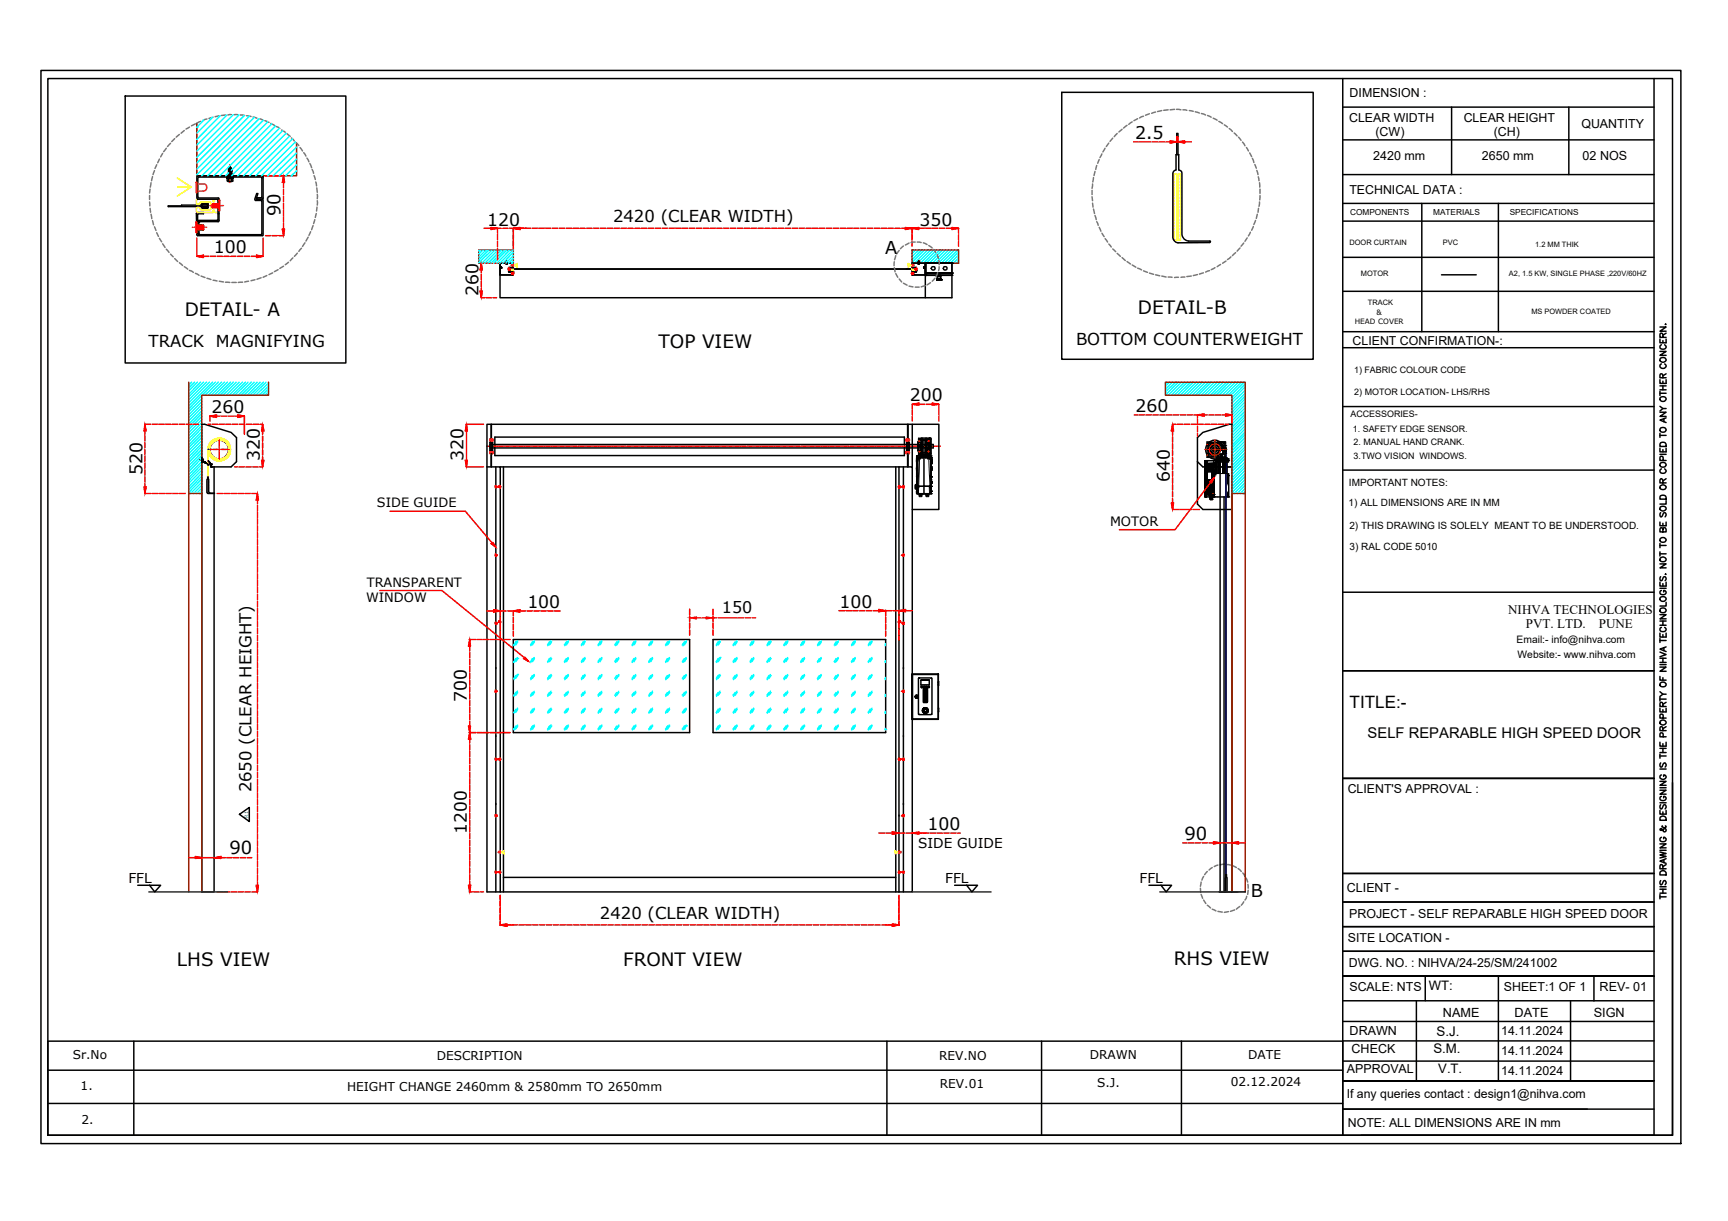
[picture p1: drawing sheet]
<svg xmlns="http://www.w3.org/2000/svg" width="297mm" height="210mm" viewBox="0 0 297 210" stroke-linecap="round" stroke-linejoin="round" font-family="sans-serif">
<defs><g id="words">
<g font-size="3.2">
<text x="195.6" y="53.9">DETAIL-B</text>
<text x="31.8" y="54.3">DETAIL- A</text>
<text x="113.2" y="59.9">TOP VIEW</text>
<text x="30.4" y="166.1">LHS VIEW</text>
<text x="107.1" y="166">FRONT VIEW</text>
<text x="201.8" y="165.8">RHS VIEW</text>
</g>
<g font-size="3.1">
<text x="48.2" y="37.1" transform="rotate(-90 48.2 37.1)">90</text>
<text x="152.2" y="43.7">A</text>
<text x="39.4" y="146.9">90</text>
<text x="203.6" y="144.4">90</text>
</g>
<g font-size="3">
<text x="195.1" y="23.9">2.5</text>
<text x="83.7" y="38.8">120</text>
<text x="158.1" y="38.8">350</text>
<text x="36.8" y="43.5">100</text>
<text x="82.2" y="50.9" transform="rotate(-90 82.2 50.9)">260</text>
<text x="36.4" y="71">260</text>
<text x="156.4" y="69">200</text>
<text x="195.2" y="70.8">260</text>
<text x="24.5" y="81.6" transform="rotate(-90 24.5 81.6)">520</text>
<text x="44.7" y="79.3" transform="rotate(-90 44.7 79.3)">320</text>
<text x="79.7" y="79.3" transform="rotate(-90 79.7 79.3)">320</text>
<text x="201.1" y="82.9" transform="rotate(-90 201.1 82.9)">640</text>
<text x="90.6" y="104.5">100</text>
<text x="144.3" y="104.4">100</text>
<text x="80.2" y="120.7" transform="rotate(-90 80.2 120.7)">700</text>
<text x="159.4" y="142.7">100</text>
<text x="215" y="154.2">B</text>
</g>
<g font-size="2.9">
<text x="232" y="121.8">TITLE:-</text>
<text x="80.2" y="143.3" transform="rotate(-90 80.2 143.3)">1200</text>
</g>
<g font-size="2.8">
<text x="105.4" y="38.2">2420 (CLEAR WIDTH)</text>
<text x="25.5" y="59.6">TRACK</text>
<text x="37.1" y="59.6">MAGNIFYING</text>
<text x="185" y="59.2">BOTTOM COUNTERWEIGHT</text>
<text x="124.1" y="105.5">150</text>
<text x="43.2" y="136.2" transform="rotate(-90 43.2 136.2)">2650 (CLEAR HEIGHT)</text>
<text x="103.1" y="158">2420 (CLEAR WIDTH)</text>
</g>
<text font-size="2.5" x="235.1" y="126.8">SELF REPARABLE HIGH SPEED DOOR</text>
<g font-size="2.3">
<text x="157.8" y="145.8">SIDE GUIDE</text>
<text x="22.1" y="151.8">FFL</text>
<text x="162.5" y="151.8">FFL</text>
<text x="195.9" y="151.8">FFL</text>
<text x="246.9" y="178.2">S.J.</text>
<text x="246.4" y="181.1">S.M.</text>
</g>
<g font-size="2.2">
<text x="272" y="27.5">02 NOS</text>
<text x="64.8" y="87.2">SIDE GUIDE</text>
<text x="190.8" y="90.4">MOTOR</text>
<text x="63" y="100.8">TRANSPARENT</text>
<text x="62.9" y="103.5">WINDOW</text>
<text x="259.3" y="105.6">NIHVA TECHNOLOGIES</text>
<text x="262.3" y="108">PVT. LTD.</text>
<text x="274.8" y="108">PUNE</text>
<text x="245.6" y="170.2">WT:</text>
<text x="275" y="170.4">REV- 01</text>
<text x="232" y="177.9">DRAWN</text>
<text x="248" y="174.8">NAME</text>
<text x="260.4" y="174.8">DATE</text>
<text x="274" y="174.8">SIGN</text>
<text x="232.3" y="181.1">CHECK</text>
<text x="247.2" y="184.5">V.T.</text>
</g>
<g font-size="2.1">
<text x="232" y="16.6">DIMENSION :</text>
<text x="231.9" y="21">CLEAR WIDTH</text>
<text x="236.4" y="23.5">(CW)</text>
<text x="251.6" y="21">CLEAR HEIGHT</text>
<text x="256.8" y="23.5">(CH)</text>
<text x="271.8" y="22">QUANTITY</text>
<text x="236.1" y="27.4">2420 mm</text>
<text x="254.7" y="27.4">2650 mm</text>
<text x="232" y="33.4">TECHNICAL DATA :</text>
<text x="232.5" y="59.3">CLIENT CONFIRMATION-:</text>
<text x="231.7" y="136.4">CLIENT'S APPROVAL :</text>
<text x="231.5" y="153.3">CLIENT -</text>
<text x="231.7" y="162">SITE LOCATION -</text>
<text x="231.9" y="157.8">PROJECT - SELF REPARABLE HIGH SPEED DOOR</text>
<text x="231.9" y="166.2">DWG. NO. : NIHVA/24-25/SM/241002</text>
<text x="232" y="170.3">SCALE: NTS</text>
<text x="258.5" y="170.3">SHEET:1 OF 1</text>
<text x="258" y="178">14.11.2024</text>
<text x="12.5" y="182.1">Sr.No</text>
<text x="75.1" y="182.2">DESCRIPTION</text>
<text x="161.4" y="182.2">REV.NO</text>
<text x="187.3" y="182.1">DRAWN</text>
<text x="214.6" y="182">DATE</text>
<text x="231.5" y="184.5">APPROVAL</text>
<text x="258" y="181.4">14.11.2024</text>
<text x="258" y="184.9">14.11.2024</text>
<text x="13.9" y="187.5">1.</text>
<text x="59.7" y="187.6">HEIGHT CHANGE 2460mm &amp; 2580mm TO 2650mm</text>
<text x="161.6" y="187.1">REV.01</text>
<text x="188.6" y="186.9">S.J.</text>
<text x="211.6" y="186.8">02.12.2024</text>
<text x="231.5" y="188.7">If any queries contact : design1@nihva.com</text>
<text x="14" y="193.2">2.</text>
<text x="231.7" y="193.7">NOTE: ALL DIMENSIONS ARE IN mm</text>
</g>
<g font-size="1.8">
<text x="260.7" y="110.5">Email:- info@nihva.com</text>
<text x="260.9" y="113.1">Website:- www.nihva.com</text>
</g>
<g font-size="1.7">
<text x="231.9" y="83.6">IMPORTANT NOTES:</text>
<text x="231.8" y="87">1) ALL DIMENSIONS ARE IN MM</text>
<text x="232" y="91">2) THIS DRAWING IS SOLELY MEANT TO BE UNDERSTOOD.</text>
<text x="232" y="94.6">3) RAL CODE 5010</text>
</g>
<g font-size="1.5">
<text x="232.8" y="64.1">1) FABRIC COLOUR CODE</text>
<text x="232.1" y="71.6">ACCESSORIES-</text>
<text x="232.8" y="67.9">2) MOTOR LOCATION- LHS/RHS</text>
<text x="232.6" y="74.2">1. SAFETY EDGE SENSOR.</text>
<text x="232.7" y="76.5">2. MANUAL HAND CRANK.</text>
<text x="232.7" y="78.8">3.TWO VISION WINDOWS.</text>
</g>
<g font-size="1.4">
<text x="232.1" y="37">COMPONENTS</text>
<text x="246.4" y="37">MATERIALS</text>
<text x="259.5" y="37">SPECIFICATIONS</text>
</g>
<g font-size="1.3">
<text x="232" y="42">DOOR CURTAIN</text>
<text x="233.9" y="47.4">MOTOR</text>
<text x="248" y="42">PVC</text>
<text x="259.4" y="47.4">A2, 1.5 KW, SINGLE PHASE ,220V/60HZ</text>
<text x="263.9" y="42.5">1.2 MM THIK</text>
<text x="235.1" y="52.5">TRACK</text>
<text x="263.2" y="53.9">MS POWDER COATED</text>
<text x="232.9" y="55.8">HEAD COVER</text>
<text x="236.6" y="54.2">&amp;</text>
</g>
<text font-size=".9" fill="#0f0" x="42.7" y="140.5" transform="rotate(-90 42.7 140.5)">R1</text>
</g></defs>
<!-- layer: 0 -->
<g fill="none" stroke="#000" stroke-width=".25">
<path d="M7 12.1h281.9v184.5h-281.9zM8.2 13.5h279.3v181.7h-279.3zM21.5 16.5h38v45.9h-38zM182.5 15.9h43.2v45.9h-43.2zM230.8 13.5v181.7h53.5v-181.7M230.8 18.4h53.5M249.5 18.4v11.6M269.7 18.4v11.6M33.8 36.7l.2-.2h1v.2h-.9l-.1 .2v3.2l.2 .2h10.7h.1v-5.8h-1.1l-.1-.3 .3-.9h.2l-.2 .9 .2 .1h.9v6.2h-11.2l-.2-.2zM33.8 38.7h1.2v.8h-1.2zM33.8 39.5h1.2M33.8 38.8h1.2"/>
<path d="M33.9 30.3h11.3v3.9h-1.1v-.2h.9v-3.5l-.1-.1-10.8 .1v3.5l3.5 .1v3.9l-3.3 .1-.1 2h-.2l.1-2.2 3.3-.1 .1-3.4-.2-.2h-3.3l-.2-.2zM33.9 38.8v.7M34 38.1h.1M34.2 38.2h.1M34.6 35.3l.1-.1v-.2h1.1v.7l-.1 .1h-.9l-.2-.3M34.8 35.5l.1 .1h.8v-.5h-.8l-.1 .2-5.9 .1v.1h6.8M34.8 35.3h.9M37.5 36.7h.1M39 30.4h1.1v.2h-1.1zM39 30.6v.5l.2 .1h.8v-.6M39.3 28.9l.2-.3 .3 .3v.3M39.3 28.9v1.5"/>
<path d="M39.3 30.6v.6M39.3 28.9l.5 .3M39.3 29l.5 .3M39.3 29.1l.5 .3M39.3 29.2l.5 .3M39.3 29.3l.5 .3M39.3 29.3l.5 .4M39.3 29.5l.5 .3M39.3 29.6l.5 .3M39.3 29.7l.5 .3M39.3 29.8l.5 .3M39.3 29.9l.5 .3"/>
<path d="M39.3 30l.5 .3M39.3 30.1l.5 .3M39.3 30.2l.4 .2M39.3 30.3l.3 .1M39.3 30.4h.1M39.3 28.8l.4 .3M39.5 28.7l.1 .1M39.5 28.6l.3 .5-.5-.2M39.6 28.9l-.2-.1 .2 .2M39.8 30.1h.1M39.8 30h.1M39.8 29.8h.1"/>
<path d="M39.8 29.4h.1M39.8 29.3h.1M39.8 29.2v1.2M39.8 30.4v.8M202.2 26.6h.4v2.6a.58 .58 0 0 1 .6 .6v10.5a1.24 1.24 0 0 0 1.1 1.1l3.8 .1-.1 .2h-5.5a1.05 1.05 0 0 1-.9-.8v-11.1l.2-.4 .4-.2zM202.3 26.6v-3.7h.2v3.7M230.8 30h53.5M230.8 24h53.5M230.8 35h53.5M230.8 38h53.5M244.4 35v22M257.6 35v22"/>
<path d="M86 45.3v5.9h77.6v-5.9M86 45.3v.7M86 45.3l2.2-.1v.8h-.7v.7l.7 .1M86 46h.2M86.2 46l-.1-.2 .1 .3h-.2v1.1h2.2v-.7h-.2h.2v.7l-2.2 .1v-1.3M86.2 46h.1M86.2 46h-.2v-.7h2.2v.7h-.8v.7l.8 .1v.4v-.4M87 45.3v.1h.1M87 45.3h.2M87.1 45.2h.1M87.1 45.1h.1M87.1 45.1v-.1z"/>
<path d="M87.1 44.9v.1M87.1 45h.1M87.1 45.3v.1l.1-.1M87.1 45v-.1v.5M87.1 45.2v.1zM87.1 45.3h.1M87.1 45v.3M87.5 46.5h.1M87.9 46.2h.2zM87.9 46.2h.1M87.9 46.3h69.3M87.9 46.2h.2"/>
<path d="M88 46.9h.2h-.2v.2h.2h-.2M88.1 46.2h.1M88.1 46.3l-.2 .1 .2-.1M88.1 46.2l1.1 .1M88.1 46.3h.1M88.2 46.8h.1M88.2 46.9v.2M88.7 46.2h.1M88.7 46.2h67.6M156.3 46.2h.1M156.8 46.9v.2M156.8 46.8l.7-.1v-.7h-.7v-.8h2.3v6"/>
<path d="M156.8 46.8h.1M156.9 46.8h.1M156.9 46.2h.1M156.9 46.3l.3 .1-.3-.1M156.9 46.2l.3 .1zM156.9 46.2l-1.1 .1M156.9 46.3h.1M156.9 46.2h.3M157 46.9h-.2h.2v.2h-.2h.2M157.2 46.2h.1M157.5 46.5h.1M157.8 45.3h.2v.1h-.1"/>
<path d="M157.8 45.3l.1 .1v-.1M157.8 45.3h.2M157.9 45v-.1l.1 .5M157.9 45h.1h-.1M157.9 45.2l.1 .1zM157.9 45.3h.1M157.9 45v.3M157.9 44.9l.1 .1M157.9 45h.1M158 45.2h.1M158 45.1h.1M158 45.1h-.1"/>
<path d="M158 45.3h.1M158.8 46.1h.1M158.8 46v-.2v.3h.2v1.1h-2.1l-.1-.7h.2h-.2v.7l2.2 .1v-1.3M158.8 45.8h.1M159 46h-.2h.2v-.7h-2.1l-.1 .6 .7 .1v.7l-.6 .1v.4l-.1-.4M159.1 46h-.1M159.2 45.3h4.4h-4.4M159.2 46.9h.1M159.2 46.9h4.4zM159.2 47h.1M159.2 47h4.4M159.2 47.3h.1"/>
<path d="M159.2 47.3h4.4zM159.2 45.3h.1M159.2 46.9v.1M159.2 45.3v2M159.5 46.9h.1M159.6 46.9h3.7M159.6 46.9v.1M159.6 46.9h.1M161.1 48h.7M161.1 48.1h.1M161.1 48h.1M161.1 48.1h.2"/>
<path d="M161.1 47.3h.1M161.1 47.9h.6M161.1 47.4v.1h.6v-.1l-.6-.1 .6 .1M161.2 48.1h.1M161.3 48.1h-.2h.6h-.1M161.3 48.1h.1M161.3 48h.1M161.4 48.1h.1M161.5 48.1h.1M161.5 48h.1M161.6 48.1h.1M161.6 48h.1"/>
<path d="M161.7 48.1h.1M161.7 48h.1M161.8 48l-.7 .1v-.1a.32 .32 0 0 1 0-.5 .32 .32 0 0 1 .5 0h.1l.1 .6M161.8 48l-.1 .1M161.8 48.1h.1M163.3 46.9v.1M163.3 46.9h.1M163.6 46.9h.1M163.6 45.3h.1M163.6 47.3h.1M230.8 44.2h53.5M230.8 50.1h53.5"/>
<path d="M230.8 57h53.5M230.8 59.8h53.5M247.8 47.2h6M285.3 58.3v.6h1.1v-.6M285.3 56.2h1.1l-1.1 .7h1.1M285.6 59.3a.39 .39 0 0 0-.3 .4 .39 .39 0 0 0 .4 .3h.3a.39 .39 0 0 0 .4-.3 .39 .39 0 0 0-.3-.4M285.8 58v-.6l-.4-.1-.1 .7h1.1M285.8 58.5v.4M286.3 55.7l.1 .1zM286.4 57.3l-.6 .3M34.4 79l.3 .1M34.4 79h.5"/>
<path d="M34.6 79h.1M34.6 79l-.1 .1 .1-.1v.1M34.7 73.2v80.1h2.1v-73M34.7 72.9h.5l4.5 1.4 1 .9v4.2l-1 .9h-3.4M34.7 79h.1M34.7 79v.1M34.7 78.9l.1 .1M34.7 78.9l.1 .3M34.7 78.9h.1M34.8 79h.1v.1M34.8 79.1h.1l-.1 .1M34.8 79.4h.1"/>
<path d="M34.8 79.4l-.1-.7v.7h.5M34.8 79v.2M34.8 79.4h.4M35.2 79.5l.6 .4zM35.2 79.4h-.4h.4v.1v-.1h-.4h.4M35.2 79.4h.1M35.2 79.5h.1M35.8 79.9h.1M35.8 79.2l.3 .3 .2 .4zM36.2 79.8l-.1 .1h.2v.4M36.2 79.8h.1M36.3 79.8h.1"/>
<path d="M36.3 79.8v.5v-.5M84.2 76.4h76.2v.6h-76.2M84.4 75.4l.1 .5-.3 .1v1.4l.2 .1M84.4 72.9v7.4M84.5 72.9v7.4M84.5 75.9l.2 .1v1.4l-.2 .1-.1 .5M84.5 77.8h.1M85.1 75.1h70.4v3.2h-70.4zM155.9 77.8h.1M156 75.9l-.2 .1v1.4l.2 .1M156 72.9v7.4M156 78h.1"/>
<path d="M156.1 75.4l-.1 .5 .3 .1v1.4l-.2 .1M156.1 72.9v7.4M156.8 72.9h4.6v14.7h-4.6M205.8 79.4l1 .9h5v-7.4h-.5l-4.5 1.4-1 .9v11.5l1 .9h5M230.8 69.9h53.5M285.3 77v.7h1.1v-.7M285.3 70.9h1.1l-1.1 .7h1.1M285.3 65.3v.6h1.1v-.6M285.3 60.4h1.1l-1.1 .7h1.1M285.3 67.3v.7M285.3 74.5v.7M285.3 78.1h1.1"/>
<path d="M285.3 74.8h1.1M285.3 69.9l.5 .3M285.3 67.6h1.1M285.3 67h1.1M285.3 66.3h1.1M285.4 68.4a.52 .52 0 0 1 .6-.2 .52 .52 0 0 1 .3 .6 .51 .51 0 0 1-.6 .2 .51 .51 0 0 1-.3-.6zM285.5 79.6a.51 .51 0 0 1 .6-.1 .51 .51 0 0 1 .2 .6 .49 .49 0 0 1-.7 .2 .49 .49 0 0 1-.1-.7zM285.5 76.1h.7l.2 .3v.4h-1.1zM285.5 73.6a.51 .51 0 0 1 .6-.1 .51 .51 0 0 1 .2 .6 .49 .49 0 0 1-.7 .2 .49 .49 0 0 1-.1-.7zM285.5 61.6a.51 .51 0 0 1 .6-.1 .51 .51 0 0 1 .2 .6 .52 .52 0 0 1-.6 .1 .52 .52 0 0 1-.3-.5zM285.6 62.6a.39 .39 0 0 0-.3 .4 .39 .39 0 0 0 .4 .3 .45 .45 0 0 0 .6-.1 .45 .45 0 0 0-.1-.6h-.1M285.8 64.9v-.6h-.4l-.1 .6h1.1"/>
<path d="M285.8 65.5v.4M285.8 66.3v.7M285.8 77.3v.4M285.9 79.2l-.1-.7h-.4l-.1 .7h1.1M286 72v.5M286.4 71.8l-1.1 .4 1.1 .4M286.4 70.2h-.6l-.5 .5M286.4 64.3l-.6 .3M35.7 81.8l.2 .6v2.1l.2 .3h.7h-1.1l-.1-.1v-2.2l.1-.2zM36.3 80.3h.1M83.7 80.3h2.3v73M83.7 80.3v-7.4h73.1v7.4"/>
<path d="M83.7 80.3v73h70.8M85.2 80.3v73M85.7 83.6v.1h.3M86 83.6h-.3h.3M86 83.7h.1M86 83.6v.1h-.3M86 83.6v.1M86 80.3h68.5M86.5 80.3v73M154 80.3v73M154.5 80.3h2.3v73h-2.3M154.5 83.6h.3l-.3 .1h.3"/>
<path d="M154.5 80.3v73M154.6 83.7h.1M154.8 83.7v.1l-.3-.1M155.3 80.3v73M209.7 80.3h2.1v73h-2.1zM210.4 85.4v67.9h2.3M230.8 80.8h53.5M285.3 96.9h1.1l-1.1 .7h1.1M285.3 89.7v.7h1.1v-.7M285.3 93.4v.7M285.3 94.9v.7M285.3 95.2h1.1"/>
<path d="M285.3 93.8h1.1M285.4 96a.52 .52 0 0 1 .6-.2 .52 .52 0 0 1 .3 .6 .52 .52 0 0 1-.6 .2 .52 .52 0 0 1-.3-.6zM285.4 83.6a.56 .56 0 0 1 .6-.2 .56 .56 0 0 1 .4 .5 .53 .53 0 0 1-.6 .3 .53 .53 0 0 1-.4-.6zM285.5 99.1l-.2 .3 .2 .4 .2-.1 .3-.5 .2-.1a.41 .41 0 0 1 0 .7M285.5 92.5a.48 .48 0 0 1 .6 0 .48 .48 0 0 1 .1 .6 .52 .52 0 0 1-.6 .1 .52 .52 0 0 1-.2-.6zM285.5 88.1l-.2 .3a.34 .34 0 0 0 .3 .5l.3-.7 .3-.1a.45 .45 0 0 1 0 .8M285.5 87.1a.51 .51 0 0 1 .6-.1 .51 .51 0 0 1 .2 .6 .52 .52 0 0 1-.6 .2 .52 .52 0 0 1-.3-.6zM285.5 85.2a.58 .58 0 0 1 .6 0 .58 .58 0 0 1 .3 .6h-1.1zM285.6 80.6a.39 .39 0 0 0-.3 .4 .39 .39 0 0 0 .4 .4h.3a.39 .39 0 0 0 .4-.3 .39 .39 0 0 0-.3-.5M285.8 91l.2-.3 .3 .1 .1 .2v.4h-1.1l.1-.6h.3l.1 .6M285.8 83v-.4l-.3-.3-.2 .3v.4h1.1M285.8 90v.4"/>
<path d="M286.3 98.7h.1zM286.4 86.1v.6h-1.1M286.4 82.3l-.6 .4M85.7 106.8v.2h.3M86 106.8h-.3h.3M86 107h.1M86 106.8v.2h-.3M86 106.8v.2M88.2 109.9h30.3v16h-30.3zM122.6 109.9h29.6v16h-29.6zM154.5 106.8v.2M154.6 106.8v.2"/>
<path d="M154.8 106.8h-.3h.3v.2h-.3h.3M156.8 115.9v7.8zM156.8 115.9h4.5M156.9 115.9v7.8M157.4 119.7l.1-.2 .2 .2M157.4 119.9h.3M157.4 119.6a.25 .25 0 0 1 .3 0 .25 .25 0 0 1 0 .3l-.2 .2-.1-.2-.1-.1 .2 .2 .2-.2v-.3l-.3 .1-.1 .2zM157.5 119.7h.2v.1l-.2 .1zM157.5 119.8h.2zM157.9 116.6l1.8-.1a.36 .36 0 0 1 .5 .3v5.8a.45 .45 0 0 1-.6 .3h-1.1a.42 .42 0 0 1-.6-.1 .42 .42 0 0 1 0-.5zM158.3 116.9h1.4h-1.4v.9M158.4 118h.2l-.1 .2h-.1z"/>
<path d="M158.4 117.9h1.3l.1 .2-.1 .1-.2-.1-.2 .1-.2-.1-.2 .1-.2-.1-.3 .1zM158.6 118.1v.1M158.7 118.4h.7v.1v2.3l-.7-.1zM158.8 118h.1v.2zM158.8 118.5h.6l-.1 2.2-.5-.1zM158.9 119v.1zM158.9 119l.1 .1zM158.9 118.8l.2-.2 .1 .2M158.9 118.8l.2 .1M158.9 119.5v.1zM158.9 119.1h.1M159 119.1h.1"/>
<path d="M159 119.5l.1 .1zM159 118.9v-.2h.1v.2M159.1 119v.1zM159.1 119.4l.1 .1zM159.1 119l.1 .1zM159.1 118.8v.1M159.1 119.5v.1zM159.1 119.5h.1M159.1 118h.2v.2h-.1zM159.6 118h.1v.2h-.1zM159.7 116.9v.8h-1.4M161.3 115.9v7.8"/>
<path d="M161.3 115.9h.1M161.3 117.2v.6M230.8 115.3h53.5M230.8 101.8h53.5M285.3 116.3v.6h1.1M285.3 114.7h1.1l-1.1 .7h1.1M285.3 112.1l1.1 .4-1.1 .4M285.3 108.8v.7h1.1v-.7M285.3 105.7h1.1l-1.1 .7h1.1M285.3 100.1v.7h1.1v-.7M285.3 109.8v.6M285.3 119.8v.7"/>
<path d="M285.3 118.9l.5 .4M285.3 114.3h1.1M285.3 113.9h1.1M285.3 113.2h1.1M285.3 110.1h1.1M285.3 107.5h1.1M285.3 106.8h1.1M285.3 101.1h1.1M285.4 117.5a.51 .51 0 0 1 .6-.3 .51 .51 0 0 1 .3 .7 .52 .52 0 0 1-.6 .2 .52 .52 0 0 1-.3-.6zM285.4 102.7a.52 .52 0 0 1 .6-.2 .52 .52 0 0 1 .3 .7 .51 .51 0 0 1-.6 .2 .51 .51 0 0 1-.3-.7zM285.5 104.6a.51 .51 0 0 1 .6-.1 .51 .51 0 0 1 .2 .6 .49 .49 0 0 1-.7 .2 .49 .49 0 0 1-.1-.7zM285.6 107.9a.37 .37 0 0 0-.3 .4 .37 .37 0 0 0 .4 .3h.3a.37 .37 0 0 0 .4-.3 .37 .37 0 0 0-.3-.4"/>
<path d="M285.6 101.5a.37 .37 0 0 0-.3 .4 .37 .37 0 0 0 .4 .3h.3a.37 .37 0 0 0 .4-.3 .37 .37 0 0 0-.4-.4v.3M285.8 100.3v.5M285.8 106.8v.7M285.8 109.1v.4M285.8 113.2v.7M285.8 116.5v.4M286 111.3v.5M286.4 119.3h-.6l-.5 .4M286.4 111.2l-1.1 .4 1.1 .4M286.4 103.5v.7h-1.1M41.2 140l1.7-1.2v2.4zM156.8 123.1v.2"/>
<path d="M156.8 123.7h4.5zM156.8 123.7h.1M156.9 123.7h.1M158.6 122h.1l-.1 .2 .2 .4-.2-.3zM158.6 121.9l.2 .1zM158.7 122.2h.1M158.7 122.3h.1M158.7 122.1h.1M158.7 122v.1M158.7 122h.1M158.7 122.2v.1M158.7 122v.2"/>
<path d="M158.8 120.5v.2h.4l.2-.2M158.8 121.8v.1zM158.8 122.3v.2M158.8 122h.1M158.8 121.9h.1M158.8 122.3h.1M158.8 121.9v.1M158.8 122.3v.1M158.8 121.8h.1zM158.8 122.4h.1M158.8 122.4v.1M158.8 122l.4-.1 .1 .3a.25 .25 0 0 0-.2-.3 .25 .25 0 0 0-.3 .3z"/>
<path d="M158.8 122.5h.1M158.9 120v.1zM158.9 121.7l.1 .1zM158.9 122.5v.1zM158.9 121.9a.28 .28 0 0 1 .4 .2 .28 .28 0 0 1-.2 .3l-.3-.2zM158.9 122.5h.1M158.9 121.8h.1M158.9 122a.24 .24 0 0 1 .3 0 .24 .24 0 0 1 0 .3l-.1 .1-.2-.1zM158.9 121.8l-.1 .1M158.9 120l.1 .1zM158.9 121.7h.1M158.9 122.5l.2 .1z"/>
<path d="M158.9 120.4l.1-.2 .1 .2M158.9 121.8h.3M159 120l.1 .1zM159 121.7h.1zM159 120.3v.2l.1-.2M159 121.8h.1M159.1 120v.1zM159.1 120.1h.1M159.1 122.5v.1zM159.1 121.8h.1M159.1 121.8h.1zM159.1 120l.1 .1z"/>
<path d="M159.1 122.5l.1 .1zM159.1 122.5h.1M159.2 120.1h.1M159.2 121.7l.1 .1zM159.2 122.5h.1M159.2 121.8h.1M159.2 121.8v.1M159.2 121.9h.1M159.3 121.8l.1 .1zM159.3 121.9h.1M159.3 122.4h.1M159.3 122.4l-.1 .1"/>
<path d="M159.4 122h.1a.3 .3 0 0 1-.3 .5l.2-.2zM159.4 121.9h.1M159.4 122.2h.1M159.4 122.3l-.2 .2M159.4 122h.1M159.4 122.3h.1M159.4 122.3l-.1 .1M159.4 121.9v.1M159.4 122.1h.1M159.4 122v.3M161.3 123.7h.1M161.3 121.8v.5"/>
<path d="M284.3 133.8h-53.5h53.5M285.3 139.3v.7h1.1v-.7M285.3 135.8h1.1l-1.1 .7h1.1M285.3 134.3h1.1l-1.1 .7h1.1M285.3 127.6v.7h1.1v-.7M285.3 121.8v.6h1.1v-.6M285.3 129.6v.7M285.3 138h1.1M285.3 135.4h1.1M285.3 132.2h1.1M285.3 130h1.1M285.3 129.4h1.1"/>
<path d="M285.3 128.7h1.1M285.3 120.2h1.1M285.5 138.3l-.2 .3 .2 .5 .2-.1 .3-.6 .2-.1a.45 .45 0 0 1 0 .8M285.5 131.1l-.2 .3 .2 .5 .2-.1 .2-.5 .3-.2a.45 .45 0 0 1 0 .8M285.5 123.9a.48 .48 0 0 1 .6-.1 .48 .48 0 0 1 .1 .7 .48 .48 0 0 1-.6 .1 .48 .48 0 0 1-.1-.7zM285.6 136.9a.37 .37 0 0 0-.3 .4 .37 .37 0 0 0 .4 .3h.3a.37 .37 0 0 0 .4-.3 .37 .37 0 0 0-.4-.4v.3M285.6 133.2a.39 .39 0 0 0-.3 .5 .39 .39 0 0 0 .4 .3 .45 .45 0 0 0 .6-.2 .45 .45 0 0 0-.1-.5l-.2-.1v.3M285.8 125.6v-.6h-.4l-.1 .6h1.1M285.8 121.5v-.7h-.4l-.1 .7h1.1M285.8 122v.4M285.8 127.8v.5M285.8 128.7v.7"/>
<path d="M285.8 139.6v.4M285.9 126.7l-.1-.6-.4-.1-.1 .7h1.1M285.9 123.4l-.1-.5-.4-.1-.1 .6h1.1M286.4 124.9l-.6 .4M286.4 120.7l-.6 .4M287.5 134.5v60.7h-53.5M23.7 152.2h3.9l-1 1.1-.9-1.1M86.5 150.8h67.5M164.1 152.2h3.9l-.9 1.1-.9-1.1M197.5 152.2h3.9l-.9 1.1-.9-1.1M210.7 150.4h.1l.1 .5v2.3l-.2 .1h-1.1l.9-.1 .1-.1zM211.8 153.3h2.3"/>
<path d="M230.8 150.2h53.5M230.8 155.1h53.5M230.8 159.3h53.5M285.3 146.5l1.1 .2-1.1 .3 1.1 .2-1.1 .3M285.3 145.1h1.1l-1.1 .7h1.1M285.3 154.2h1.1M285.3 153.8v.7M285.3 153.5h1.1M285.3 152.9h1.1M285.3 152.4h1.1M285.3 146.2h1.1M285.4 149.9a.6 .6 0 0 1 1 .1v.4h-1.1z"/>
<path d="M285.5 151.4l-.2 .2 .2 .5 .2-.1 .3-.6h.2a.45 .45 0 0 1 0 .7M285.5 140.4a.58 .58 0 0 1 .6 0 .58 .58 0 0 1 .3 .6h-1.1zM285.6 143.9a.39 .39 0 0 0-.3 .5 .39 .39 0 0 0 .4 .3h.3a.38 .38 0 0 0 .4-.4 .38 .38 0 0 0-.4-.4v.3M285.8 142l-.1 .1a1.09 1.09 0 0 1 .7 .7l-.3 .2-.4-.5h-.2l-.2 .1 .2 .1 .4-.1 .5-.4-.1-.2M285.8 149.4l-.1-.7h-.3l-.1 .7h1.1M285.8 152.9v.6M286 147.8v.5M286.4 147.6l-1.1 .4 1.1 .4M286.4 148.6l-.6 .4M8.2 179h222.6v16.2h-222.6zM23 179v16.2M152.5 179v16.2"/>
<path d="M179 179v16.2M203.1 179v16.2M230.8 163.5h53.5M230.8 172h53.5M230.8 178.9h53.5M230.8 175.6h53.5M243.5 172v13.8M245 167.8v4.2M257.6 167.8v18M270 172v13.8M274 167.8v4.3M284.3 167.8h-53.5h53.5"/>
<path d="M8.2 184h222.6M8.2 189.7h222.6M230.8 190.7h53.5M230.8 182.4h53.5M284.3 185.8h-53.5h53.5"/>
<circle cx="160.4" cy="46.2" r=".33"/>
<circle cx="162.5" cy="46.1" r=".32"/>
<circle cx="37.7" cy="77.3" r="1.61"/>
<circle cx="208.8" cy="77.3" r="1.61"/>
<circle cx="159" cy="118.8" r=".17"/>
<circle cx="159" cy="119.6" r=".17"/>
<circle cx="159" cy="118.8" r=".19"/>
<circle cx="159" cy="118.7" r=".2"/>
<circle cx="159.1" cy="119.6" r=".2"/>
<circle cx="159.1" cy="119.6" r=".23"/>
<circle cx="159" cy="120.4" r=".21"/>
<circle cx="159" cy="120.4" r=".19"/>
<circle cx="159.1" cy="122.1" r=".51"/>
</g>
<g fill="none" stroke="#ff0" stroke-width=".25">
<path d="M30.5 30.6l2.3 1.5h-2.2M30.6 32.2h2.2l-2.3 1.5M33.8 34.4l.2-.2h2.6v.5h.2l.1-.5h.5v2.3l-.6-.1v-.2h-.2v.3h-2.6l-.2-.1v-.6l.1-.2h.4l.2 .5h1.6a1.12 1.12 0 0 0 0-1.3h-1.6l-.2 .3h-.4l-.1-.1zM201.8 39.8v.3M201.8 39.8h.1M201.8 39.7h.1M201.8 39.6h.1M201.8 39.2v.4M201.8 39.2h.1M201.8 39.1h.1M201.8 38.7v.3M201.8 38.7h.1"/>
<path d="M201.8 38.6h.1M201.8 38.5h.1M201.8 38.1v.4M201.8 38.1h.1M201.8 38h.1M201.8 37.6v.3M201.8 37.5h.1M201.8 37v.4M201.8 37h.1M201.8 36.5v.4M201.8 36.4h.1M201.8 36v.4"/>
<path d="M201.8 35.9h.1M201.8 35.5v.3M201.8 35.4h.1M201.8 35.3h.1M201.8 34.9v.4M201.8 34.8h.1M201.8 34.4v.3M201.8 34.3h.1M201.8 34.2h.1M201.8 33.8v.4M201.8 33.8h.1M201.8 33.7h.1"/>
<path d="M201.8 33.3v.3M201.8 33.2h.1M201.8 33.1h.1M201.8 32.7v.4M201.8 32.7h.1M201.8 32.6h.1M201.8 32.2v.4M201.8 32.2h.1M201.8 32.1h.1M201.8 31.7v.3M201.8 31.6h.1M201.8 31.5h.1"/>
<path d="M201.8 31.1v.4M201.8 31.1h.1M201.8 31h.1M201.8 30.6v.3M201.8 30.5h.1M201.8 30.4h.1M201.8 30v.4M201.8 30h.1M201.8 29.9h.1M201.9 29.9h.1M202 29.9h.3M202.3 30h.1"/>
<path d="M202.3 30v.4M202.3 30.4h.1M202.3 30.5h.1M202.3 30.6v.3M202.3 31h.1M202.3 31.1h.1M202.3 31.1v.4M202.3 31.5h.1M202.3 31.6h.1M202.3 31.7v.3M202.3 32.1h.1M202.3 32.2h.1"/>
<path d="M202.3 32.2v.4M202.3 32.6h.1M202.3 32.7h.1M202.3 32.7v.4M202.3 33.1h.1M202.3 33.2h.1M202.3 33.3v.3M202.3 33.7h.1M202.3 33.8h.1M202.3 33.8v.4M202.3 34.2h.1M202.3 34.3h.1"/>
<path d="M202.3 34.4v.3M202.3 34.8h.1M202.3 34.9v.4M202.3 35.3h.1M202.3 35.4h.1M202.3 35.5v.3M202.3 35.9h.1M202.3 36v.4M202.3 36.4h.1M202.3 36.5v.4M202.3 37h.1M202.3 37v.4"/>
<path d="M202.3 37.5h.1M202.3 37.6v.3M202.3 38h.1M202.3 38.1h.1M202.3 38.1v.4M202.3 38.5h.1M202.3 38.6h.1M202.3 38.7h.1M202.3 38.7v.3M202.3 39.1h.1M202.3 39.2h.1M202.3 39.2v.4"/>
<path d="M202.3 39.6h.1M202.3 39.7h.1M202.3 39.8h.1M202.3 39.8v.3M202.5 39.8v.3M202.5 39.8h.1M202.5 39.7h.1M202.5 39.6h.1M202.5 39.2v.4M202.5 39.2h.1M202.5 39.1h.1M202.5 38.7v.3"/>
<path d="M202.5 38.7h.1M202.5 38.6h.1M202.5 38.5h.1M202.5 38.1v.4M202.5 38.1h.1M202.5 38h.1M202.5 37.6v.3M202.5 37.5h.1M202.5 37v.4M202.5 37h.1M202.5 36.5v.4M202.5 36.4h.1"/>
<path d="M202.5 36v.4M202.5 35.9h.1M202.5 35.5v.3M202.5 35.4h.1M202.5 35.3h.1M202.5 34.9v.4M202.5 34.8h.1M202.5 34.4v.3M202.5 34.3h.1M202.5 34.2h.1M202.5 33.8v.4M202.5 33.8h.1"/>
<path d="M202.5 33.7h.1M202.5 33.3v.3M202.5 33.2h.1M202.5 33.1h.1M202.5 32.7v.4M202.5 32.7h.1M202.5 32.6h.1M202.5 32.2v.4M202.5 32.2h.1M202.5 32.1h.1M202.5 31.7v.3M202.5 31.6h.1"/>
<path d="M202.5 31.5h.1M202.5 31.1v.4M202.5 31.1h.1M202.5 31h.1M202.5 30.6v.3M202.5 30.5h.1M202.5 30.4h.1M202.5 30v.4M202.5 30h.1M202.5 29.9h.1M202.5 29.9h.4M202.9 30h.1"/>
<path d="M202.9 30v.4M202.9 30.4h.1M202.9 30.5h.1M202.9 30.6v.3M202.9 31h.1M202.9 31.1h.1M202.9 31.1v.4M202.9 31.5h.1M202.9 31.6h.1M202.9 31.7v.3M202.9 32.1h.1M202.9 32.2h.1"/>
<path d="M202.9 32.2v.4M202.9 32.6h.1M202.9 32.7h.1M202.9 32.7v.4M202.9 33.1h.1M202.9 33.2h.1M202.9 33.3v.3M202.9 33.7h.1M202.9 33.8h.1M202.9 33.8v.4M202.9 34.2h.1M202.9 34.3h.1"/>
<path d="M202.9 34.4v.3M202.9 34.8h.1M202.9 34.9v.4M202.9 35.3h.1M202.9 35.4h.1M202.9 35.5v.3M202.9 35.9h.1M202.9 36v.4M202.9 36.4h.1M202.9 36.5v.4M202.9 37h.1M202.9 37v.4"/>
<path d="M202.9 37.5h.1M202.9 37.6v.3M202.9 38h.1M202.9 38.1h.1M202.9 38.1v.4M202.9 38.5h.1M202.9 38.6h.1M202.9 38.7h.1M202.9 38.7v.3M202.9 39.1h.1M202.9 39.2h.1M202.9 39.2v.4"/>
<path d="M202.9 39.6h.1M202.9 39.7h.1M202.9 39.8h.1M202.9 39.8v.3M87.5 46h.7v.2l-.4-.1v.3h.3l.1-.1v.1l-.7 .1zM88.9 45.3l-.5 .3h.4h-.4l.5 .3M156.1 45.3l.5 .3h-.5h.5l-.5 .3M156.8 46h.7v.5h-.7v-.2l.1 .1h.3l.1-.2h-.5zM201.8 41.3h.1M201.8 40.9v.3M201.8 40.8h.1M201.8 40.7h.1"/>
<path d="M201.8 40.3v.4M201.8 40.3h.1M201.8 40.2h.1M201.9 41.3h.1M202 41.3h.3M202.3 40.2h.1M202.3 40.3h.1M202.3 40.3v.4M202.3 40.7h.1M202.3 40.8h.1M202.3 40.9v.3M202.3 41.3h.1"/>
<path d="M202.5 41.3h.1M202.5 40.9v.3M202.5 40.8h.1M202.5 40.7h.1M202.5 40.3v.4M202.5 40.3h.1M202.5 40.2h.1M202.5 41.3h.4M202.9 40.2h.1M202.9 40.3h.1M202.9 40.3v.4M202.9 40.7h.1"/>
<path d="M202.9 40.8h.1M202.9 40.9v.3M202.9 41.3h.1M36.2 76a1.96 1.96 0 0 1 3 .1 1.96 1.96 0 0 1-.7 3 1.96 1.96 0 0 1-2.8-1.4v4.1v-4.5l.2-.7zM35.6 84.8h.1M35.6 84.7h.1M35.6 84.3v.4M35.6 84.2h.1M35.6 83.7v.5M35.6 83.7h.1M35.6 83.3v.3M35.6 83.2h.1"/>
<path d="M35.6 83.1h.1M35.6 82.7v.4M35.6 82.6h.1M35.6 82.5h.2M35.6 84.8h.2M35.7 82.6h.1M35.7 82.7v.4M35.7 83.1h.1M35.7 83.2h.1M35.7 83.3v.3M35.7 83.7h.1M35.7 83.7v.5"/>
<path d="M35.7 84.2h.1M35.7 84.3v.4M35.7 84.7h.1M35.8 82.6h.1M35.8 82.7v.4M35.8 83.1h.1M35.8 83.2h.1M35.8 83.3v.3M35.8 83.7h.1M35.8 83.7v.5M35.8 84.2h.1M35.8 84.3v.4"/>
<path d="M35.8 84.7h.1M86.7 146.2l-.5 .3h.4h-.4l.5 .3M153.9 146.2l.4 .3h-.4h.4l-.4 .3M210.7 153v.3v-.3M210.7 151.2v-.2v.2M210.7 151.2h.1M210.7 151.3h.1M210.7 151.3v.4M210.7 151.8h.1M210.7 151.8v.4M210.7 152.3h.1M210.7 152.4h.1"/>
<path d="M210.7 152.4v.4M210.7 152.9h.1M210.7 151v.2M210.7 153v.3M210.8 151h.1M210.8 153.3h.1M210.9 153v.3M210.9 152.9h.1M210.9 152.4v.4M210.9 152.4h.1M210.9 152.3h.1M210.9 151.8v.4"/>
<path d="M210.9 151.8h.1M210.9 151.3v.4M210.9 151.3h.1M210.9 151.2h.1M210.9 151v.2M210.9 153.3h.1"/>
<circle cx="37.7" cy="77.3" r="1.79"/>
<circle cx="37.7" cy="77.3" r="1.83"/>
<circle cx="37.7" cy="77.3" r="1.88"/>
<circle cx="37.7" cy="77.3" r="1.92"/>
<circle cx="37.7" cy="77.3" r="1.73"/>
<circle cx="37.7" cy="77.3" r="1.65"/>
<circle cx="37.7" cy="77.3" r="1.69"/>
</g>
<g fill="none" stroke="#f00" stroke-width=".25">
<path d="M33.7 38.1l.1 .1v1.8zM33.8 39.5h.1M33.9 39.5v-.8h1l.1 .8h-.2M33.9 38.8v.7M34 38.8l.1 .7M34.2 38.8v.7M34.3 38.8v.7M34.4 38.8v.7M34.5 38.8l.1 .7M34.6 38.8l.1 .7M34.7 38.8l.1 .7M34.8 38.8l.1 .7h-.9"/>
<path d="M34.8 38.8h.1M36.6 35.1l-.1 .6h1M36.8 35.1l-.1 .6M36.8 35.1v.6M37 35.1l-.1 .6M37.1 35.1l-.1 .6M37.2 35.1l-.1 .6M37.3 35.1v.6M37.4 35.1v.6M37.6 35.1v.6M37.6 35.7h.1M37.6 34.5l.2-.1v1.8h-.2z"/>
<path d="M37.6 35.1h-1.1v.6h.1M37.6 35v.7M39.5 28.1h.1M39.5 28.2h.1M39.5 28.3h.1M39.5 28.3v.4M39.5 28.7h.1M39.5 28.8h.1M39.5 28.9v.3M39.5 29.3h.1M39.5 29.4v.4M39.5 29.8h.1"/>
<path d="M39.5 29.9h.1M39.5 29.9v.4M39.5 30.4h.1M39.5 30.5v.3M39.5 30.9h.1M39.5 31h.1M39.5 31v.4M39.5 31.4h.1M39.5 31.5h.1M39.5 31.6h.1M45.6 30.2h3.2M48.5 31.4l.2-1.2 .2 1.2"/>
<path d="M48.5 39.4l.2 1.1 .2-1.1M48.7 31.4v.9M48.7 32.6v.9M48.7 33.7v1M48.7 34.9v1M48.7 36.1v.9M48.7 37.3v.9M48.7 38.4v1M83.2 39.2h1.2M84.4 39.1l1.1 .1-1.1 .3M86.2 39.2h-.7v.9M86.4 39.2h.9"/>
<path d="M87.6 39.2h.6v3.1M89.4 39.1l-1.2 .1 1.2 .3M89.4 39.2h1.8M91.5 39.2h.9M92.6 39.2h1M93.8 39.2h.9M95 39.2h.9M96.2 39.2h.9M97.3 39.2h1M98.5 39.2h1M99.7 39.2h.9M100.9 39.2h.9"/>
<path d="M102 39.2h1M103.2 39.2h1M104.4 39.2h.9M105.6 39.2h.9M106.7 39.2h1M107.9 39.2h1M109.1 39.2h.9M110.3 39.2h.9M111.4 39.2h1M112.6 39.2h1M113.8 39.2h.9M115 39.2h.9"/>
<path d="M116.1 39.2h1M117.3 39.2h1M118.5 39.2h.9M119.7 39.2h.9M120.9 39.2h.9M122 39.2h1M123.2 39.2h.9M124.4 39.2h.9M125.6 39.2h.9M126.8 39.2h.9M127.9 39.2h1M129.1 39.2h.9"/>
<path d="M130.3 39.2h.9M131.5 39.2h.9M132.6 39.2h1M133.8 39.2h1M135 39.2h.9M136.2 39.2h.9M137.3 39.2h1M138.5 39.2h1M139.7 39.2h.9M140.9 39.2h.9M142 39.2h1M143.2 39.2h1"/>
<path d="M144.4 39.2h.9M145.6 39.2h.9M146.7 39.2h1M147.9 39.2h1M149.1 39.2h.9M150.3 39.2h.9M151.4 39.2h1M152.6 39.2h1M153.8 39.2h.9M155 39.2h.6M155.6 39.1l1.2 .1-1.2 .3M156.8 39.2v.9"/>
<path d="M157.9 39.1l-1.1 .1 1.1 .3M157.9 39.2h1M159.1 39.2h1M160.3 39.2h.9M161.5 39.2h.9M162.7 39.2h.9M163.6 39.1l1.2 .1-1.2 .3M164.8 39.2v.9M194.9 24.4h.7M195.8 24.4h.9M196.9 24.4h1M198.1 24.4h1"/>
<path d="M199.3 24.4h1M200.5 24.4h.6M201.1 24.2l1.2 .2-1.2 .2M202.3 23.5v.9M202.3 24.4h.2M202.5 23.5v.9M203.6 24.2l-1.1 .2 1.1 .2M203.6 24.4h1.2M33.8 40.9v3.2M35 43.9l-1.2 .2 1.2 .2M35 44.1h.9M36.1 44.1h1"/>
<path d="M37.3 44.1h.9M38.5 44.1h.9M39.6 44.1h1M40.8 44.1h1M42 44.1h.9M43.2 44.1h.9M44.1 43.9l1.1 .2-1.1 .2M45.2 40.9v3.2M45.6 40.5h.9M46.8 40.5h.9M47.9 40.5h.9M82.5 46.4l.2-1.1 .2 1.1"/>
<path d="M82.5 50l.2 1.2 .2-1.2M82.7 45.3h2.5M82.7 51.2h.6M82.7 46.4v.5M82.7 47.2v.9M82.7 48.3v1M82.7 49.5v.5M83.5 51.2h1M84.7 51.2h.7M85.5 40.3v.9M85.5 41.5v.9M85.5 42.7v.9"/>
<path d="M85.5 43.8v.9M87.1 44.8h.1M87.1 44.9h.1M87.1 45h.1M87.1 45v.4M87.1 45.4h.1M87.1 45.5h.1M87.4 46v.4zM87.4 46.4l.1-.2v.2h.2M87.4 46.4v-.2h.3v.2M87.4 46.4h.1M87.6 46.2v.2v-.2l.1 .2"/>
<path d="M87.6 46.4h.1M88 47.1h.2v-.2v.2M88 47.1h.1M88.1 46.9l-.1 .2M88.1 46.9h.1v.2M88.1 47.1v-.2v.2M88.2 46.8v.4zM88.2 42.4v.6M156.8 46.8v.4zM156.8 47.1v-.2v.2h.2M156.8 47.1v-.2h.2v.2M156.8 47.1h.1"/>
<path d="M156.8 40.3v1M156.8 41.5v.8M156.9 47.1v-.2v.2M156.9 46.9v.2v-.2l.1 .2M156.9 47.1h.1M157.3 46.2l.1 .2M157.3 46.2h.2v.2v-.2M157.3 46.2h.1M157.4 46.2v.2v-.2M157.5 46.2v.2v-.2M157.5 46.2v.2h-.1M157.5 46.2h.1"/>
<path d="M157.5 46.1v.3zM157.9 44.8h.1M157.9 44.9h.1M157.9 45h.1M157.9 45v.3M157.9 45.4h.1M157.9 45.5h.1M164.8 40.3v1M164.8 41.5v.8M24.8 74.1l.1-1.2 .2 1.2M24.9 72.9h1M24.9 74.1v.6"/>
<path d="M24.9 74.9v.9M24.9 76.1v.9M24.9 77.3v.9M24.9 78.4v1M24.9 79.6v1M26.1 72.9h1M27.3 72.9h1M28.5 72.9h.9M29.6 72.9h1M30.8 72.9h1M32 72.9h.9M33.2 72.9h.9"/>
<path d="M34.3 79.1h.2M34.6 79.1h.1M34.7 79.1h.3M35.7 72.9h.5M36 77.3h.3M36.1 71.5v.9M36.3 77.3h.1M36.4 77.3h.1M36.5 77.3h.1M36.5 72.9h.9M36.5 77.3h.6M37.1 77.3h.1"/>
<path d="M37.2 77.3h.1M37.2 71.3l-1.1 .2 1.1 .3M37.2 71.5h.6M37.3 77.3h.1M37.5 77.3h.3M37.6 72.9h1M37.7 78.8v.2M37.7 78.8h.1M37.7 78.6v.1M37.7 78.6h.1M37.7 78v.5M37.7 77.8v.1"/>
<path d="M37.7 77.8h.1M37.7 77.6v.1M37.7 77h.1M37.7 76.8v.1M37.7 76.8h.1M37.7 76.2v.5M37.7 76.1h.1M37.7 76v.1M37.7 76h.1M37.7 75.6v.3M37.7 77.1v.4M38 77.3h.1"/>
<path d="M38 71.5h.9M38.1 77.3h.1M38.2 77.3h.1M38.3 77.3h.6M38.8 72.9h.9M38.9 77.3h.1M39 77.3h.1M39.1 77.3h.1M39.2 77.3h.2M39.2 71.5h.9M40 72.9h.9M40.4 71.5h.5"/>
<path d="M40.9 71.3l1.1 .2-1.1 .3M41.2 72.9h.9M42 71.5v3.2M42.3 72.9h1M43.5 72.9h1M44.7 72.9h.4M45 74.1l.1-1.2 .3 1.2M45 79.1l.1 1.2 .3-1.2M45.1 74.1v.6M45.1 75v.9M45.1 76.1v1M45.1 77.3v.9"/>
<path d="M45.1 78.5v.6M80 74.1l.2-1.2 .1 1.2M80 79.1l.2 1.2 .1-1.2M80.1 72.9h3M80.2 74.1v5M83.7 76.7h.5M84.3 76.7h.1M84.6 76.7h.7M85.4 76.7h.2M85.7 76.7h.8M86.6 76.7h.2M86.9 76.7h.7"/>
<path d="M87.8 76.7h.1M88.1 76.7h.7M89 76.7h.1M89.2 76.7h.7M90.1 76.7h.1M90.4 76.7h.7M91.2 76.7h.2M91.5 76.7h.8M92.4 76.7h.2M92.7 76.7h.7M93.6 76.7h.1M93.9 76.7h.7"/>
<path d="M94.7 76.7h.2M95 76.7h.7M95.9 76.7h.1M96.2 76.7h.7M97.1 76.7h.1M97.3 76.7h.8M98.2 76.7h.2M98.5 76.7h.7M99.4 76.7h.1M99.7 76.7h.7M100.6 76.7h.1M100.8 76.7h.8"/>
<path d="M101.7 76.7h.2M102 76.7h.7M102.8 76.7h.2M103.1 76.7h.8M104 76.7h.2M104.3 76.7h.7M105.2 76.7h.1M105.5 76.7h.7M106.4 76.7h.1M106.7 76.7h.6M107.5 76.7h.1M107.8 76.7h.7"/>
<path d="M108.7 76.7h.1M108.9 76.7h.8M109.8 76.7h.2M110.1 76.7h.7M111 76.7h.1M111.3 76.7h.7M112.1 76.7h.2M112.4 76.7h.8M113.3 76.7h.2M113.6 76.7h.7M114.4 76.7h.2M114.7 76.7h.8"/>
<path d="M115.6 76.7h.2M115.9 76.7h.7M116.8 76.7h.1M117.1 76.7h.7M118 76.7h.1M118.3 76.7h.6M119.1 76.7h.1M119.4 76.7h.8M120.3 76.7h.1M120.5 76.7h.8M121.4 76.7h.2M121.7 76.7h.7"/>
<path d="M122.6 76.7h.1M122.9 76.7h.7M123.7 76.7h.2M124 76.7h.8M124.9 76.7h.2M125.2 76.7h.7M126.1 76.7h.1M126.4 76.7h.7M127.2 76.7h.2M127.5 76.7h.7M128.4 76.7h.1M128.7 76.7h.7"/>
<path d="M129.6 76.7h.1M129.9 76.7h.7M130.7 76.7h.2M131 76.7h.8M131.8 76.7h.2M132.1 76.7h.8M133 76.7h.2M133.3 76.7h.7M134.2 76.7h.1M134.5 76.7h.7M135.4 76.7h.1M135.7 76.7h.7"/>
<path d="M136.5 76.7h.2M136.8 76.7h.7M137.7 76.7h.1M138 76.7h.7M138.8 76.7h.2M139.1 76.7h.8M140 76.7h.1M140.3 76.7h.7M141.2 76.7h.1M141.4 76.7h.8M142.3 76.7h.2M142.6 76.7h.7"/>
<path d="M143.4 76.7h.2M143.7 76.7h.8M144.7 76.7h.1M145 76.7h.6M145.8 76.7h.1M146.1 76.7h.7M147 76.7h.1M147.2 76.7h.8M148.1 76.7h.1M148.4 76.7h.8M149.3 76.7h.2M149.6 76.7h.7"/>
<path d="M150.4 76.7h.2M150.7 76.7h.8M151.6 76.7h.1M151.9 76.7h.7M152.8 76.7h.1M153.1 76.7h.7M153.9 76.7h.2M154.2 76.7h.7M155.1 76.7h.1M155.4 76.7h.7M156.3 76.7h.1M156.5 76.7h.7"/>
<path d="M156.8 69.5v.7M156.8 70.4v1M156.8 71.6v.8M157.4 76.7h.1M157.7 76.7h.7M158 69.3l-1.2 .2 1.2 .1M158 69.5h1M158.6 76.7h.1M158.8 76.7h.8M159.2 69.5h1M159.7 76.7h.2M160 76.7h.8"/>
<path d="M160.2 69.3l1.2 .2-1.2 .1M160.9 76.7h.2M161.2 76.7h.4M161.4 69.5v.7M161.4 70.4v1M161.4 71.6v.8M195 71.3h.6M195.8 71.3h.9M197 71.3h.9M198.2 71.3h.9M199.4 71.3h.9M200.5 71.3h1"/>
<path d="M201.4 74.1l.2-1.2 .1 1.2M201.6 72.9h.6M201.6 74.1v.7M201.6 75.1v.9M201.6 76.2v1M201.6 77.4v1M201.6 78.6v.9M201.6 79.8v.9M201.7 71.3h.9M202.4 72.9h.9M202.9 71.3h.9M203.6 72.9h.9"/>
<path d="M204.1 71.3h.9M204.7 72.9h1M205.2 71.3h.6v.6M205.8 72.1v.9M205.8 73.3v.9M205.8 74.5v.5M205.9 72.9h1M207 71.2l-1.2 .1 1.2 .2M207 71.3h.5M207.1 72.9h.9M207.2 77.3h.4M207.6 77.3h.1"/>
<path d="M207.7 77.3h.1M207.8 71.3h.9M207.8 77.3h.6M208.3 72.9h.9M208.4 77.3h.1M208.5 77.3h.1M208.7 77.3h.3M208.8 78.8v.2M208.8 78.8h.1M208.8 78.6v.1M208.8 78.6h.1M208.8 78v.5"/>
<path d="M208.8 77.8v.1M208.8 77.8h.1M208.8 77.6v.1M208.8 77h.1M208.8 76.8v.1M208.8 76.8h.1M208.8 76.2v.5M208.8 76.1h.1M208.8 76v.1M208.8 76h.1M208.8 75.6v.3M208.8 77.1v.4"/>
<path d="M208.9 71.3h1M209.1 77.3h.3M209.4 77.3h.1M209.4 72.9h1M209.5 77.3h.1M209.6 77.3h.1M209.7 77.3h.5M210.1 71.3h.6M210.3 77.3h.1M210.4 77.3h.1M210.5 77.3h.1M210.6 72.9h.6"/>
<path d="M210.7 71.2l1.1 .1-1.1 .2M211.8 71.3v1.4M24.8 83.7l.1 1.1 .2-1.1M24.9 84.8h1M24.9 80.8v.9M24.9 82v.9M24.9 83.1v.6M26.1 84.8h1M27.3 84.8h1M28.5 84.8h.9M29.7 84.8h.9M30.9 84.8h.9"/>
<path d="M37.3 84.8h1M38.5 84.8h1M39.7 84.8h1M40.3 80.3h.6M40.9 84.8h.9M41.1 80.3h1M42.1 84.8h.9M42.3 80.3h.9M43.3 84.8h1M43.4 80.3h1M44 86l.3-1.2 .1 1.2M44.3 86v.6"/>
<path d="M44.3 86.9v.9M44.3 88v1M44.3 89.2v.9M44.3 90.4v.9M44.3 91.6v.9M44.3 92.8v.9M44.3 93.9v1M44.3 95.1v.9M44.3 96.3v.9M44.3 97.5v.9M44.3 98.6v1M44.3 99.8v1"/>
<path d="M44.6 80.3h.5M67 87.9h13l4.6 5.4M80.1 80.3h3M84.7 93.3l.5 .8-.7-.6M85.1 83.5l.1 .4zM85.1 95.3l.1 .3zM85.2 83.7l.2-.1v.1zM85.2 83.7h.1M85.2 95.4h.2v.1h-.2zM85.2 95.5h.1M85.2 83.6v.1M85.2 95.4v.1"/>
<path d="M85.3 83.7h.1M85.3 95.4l.1 .1M85.7 83.6h.2l.1 .1-.1-.1M85.7 83.6v.1h.3v-.1M85.7 83.6h.1M85.8 83.6v.1v-.1M85.9 83.6v.1v-.1M86 83.5v.4zM154.5 83.5v.4zM154.5 83.7h.3M154.5 83.7h.1M154.7 83.7h.1"/>
<path d="M154.8 83.7h-.2M155.1 83.7h.1M155.1 83.7h.2h-.2M155.1 83.6h.1M155.1 95.5v-.1l.1 .1M155.1 95.4h.2v.1h-.2zM155.1 83.6v.1M155.2 83.7h.1M155.2 95.4v.1v-.1M155.3 83.7h.1M155.3 95.4v.1v-.1M155.3 83.5l.1 .4z"/>
<path d="M155.3 95.3l.1 .3zM155.3 95.4h.1M155.3 95.4v.1M201.4 86.4l.2 1.2 .1-1.2M201.6 87.6h1M201.6 81v.9M201.6 82.1v1M201.6 83.3v.9M201.6 84.5v.9M201.6 85.7v.7M202.8 87.6h1M204 87.6h.9"/>
<path d="M205.2 87.6h1M208 82.8l.7-.7-.4 .9M208.2 82.8l-6.2 8.3h-9.6M44.3 101v.9M44.3 102.2v.9M44.3 103.3v1M44.3 104.5v1M44.3 105.7v.9M44.3 106.8v1M44.3 108v1M44.3 109.2v1M44.3 110.4v.9"/>
<path d="M44.3 111.5v1M44.3 112.7v1M44.3 113.9v1M44.3 115.1v.9M44.3 116.3v.9M44.3 117.4v1M44.3 118.6v.9M44.3 119.8v.9M65.3 101.5h10.7l14.1 11.6M80.5 111.1l.2-1.2 .2 1.2M80.7 109.9h1M80.7 111.1v.8"/>
<path d="M80.7 112.2v.9M80.7 113.4v.9M80.7 114.6v.9M80.7 115.7v1M80.7 116.9v.9M80.7 118.1v.9M80.7 119.3v.9M82 109.9h.9M83.1 109.9h1M83.7 105h1.2M84.3 109.9h.9M84.9 104.8l1.1 .2-1.1 .2"/>
<path d="M85.1 107l.1 .3zM85.1 118.6v.4zM85.2 107.1h.2v.1h-.2zM85.2 107.2h.1M85.2 118.8l.2 .1zM85.2 118.9h.1M85.2 107.1v.1M85.2 118.8v.1M85.3 107.1l.1 .1M85.3 118.8l.1 .1M85.5 109.9h.9M85.7 106.8h.2l.1 .2-.1-.2"/>
<path d="M85.7 106.8v.2h.3v-.2M85.7 106.8h.1M85.8 106.8v.2v-.2M85.9 106.8v.2v-.2M86 106.7v.4zM86 105v.9M86 106.1v1M86 107.3v.9M86 108.5v.9M86 105h1M86.7 109.9h1M87.3 105h.9"/>
<path d="M88.2 105v.9M88.2 106.1v1M88.2 107.3v.9M88.2 108.5v.9M89.4 104.8l-1.2 .2 1.2 .2M89.4 105h1M90.2 113l.7 .7-.8-.5M90.6 105h.9M91.8 105h.9M92.9 105h1M94.1 105h1M95.3 105h1"/>
<path d="M118.5 104.7v1M118.5 105.9v.9M118.5 107.1v.9M118.5 108.3v.9M119.7 106.2h.8M120.7 106.2h.7M122.6 104.7v1M122.6 105.9v.9M122.6 107.1v.9M122.6 108.3v.9M122.6 106.2h.6M123.4 106.2h.9"/>
<path d="M124.6 106.2h.9M125.7 106.2h1M126.9 106.2h1M128.1 106.2h.9M129.3 106.2h.6M144.2 105h1M145.4 105h1M146.6 105h.9M147.8 105h.9M148.9 105h1M150.1 105h1M151.1 104.8l1.1 .2-1.1 .2"/>
<path d="M152.2 104.9v1M152.2 106.1v1M152.2 107.3v.9M152.2 108.5v.9M152.2 105h1.1M153.5 105h1M154.5 106.7v.4zM154.5 106.8l.1 .2v-.2h.2M154.5 105.9v1.1h.3v-.2M154.5 106.8h.1M154.5 104.9v.7M154.5 107.1v.9"/>
<path d="M154.5 108.2v1M154.5 109.4v.7M154.7 106.8h.1M154.8 106.8l-.1 .2-.1-.2v.2M155.1 107.2v-.1l.1 .1M155.1 107.1h.2v.1h-.2zM155.1 118.9h.1M155.1 118.8l.2 .1zM155.2 107.1v.1v-.1M155.2 118.8h.1M155.3 107.1v.1v-.1M155.3 118.8h.1"/>
<path d="M155.3 107l.1 .3zM155.3 107.1h.1M155.3 118.7l.1 .3zM155.3 107.1v.1M155.3 118.8v.1M155.7 104.8l-1.2 .2 1.2 .2M155.7 105h1.1M44.3 121v.9M44.3 122.2v.9M44.3 123.3v1M44.3 124.5v.9M44.3 125.7v.9"/>
<path d="M44.3 126.9v.9M44.3 128.1v.9M44.3 129.2v1M44.3 130.4v.9M44.3 131.6v.9M44.3 132.8v.9M44.3 133.9v1M44.3 135.1v1M44.3 136.3v.9M44.3 137.5v.9M44.3 138.6v1M44.3 139.8v1"/>
<path d="M80.5 124.8l.2 1.1 .2-1.1M80.5 127.1l.2-1.2 .2 1.2M80.7 125.9h1M80.7 120.4v1M80.7 121.6v1M80.7 122.8v.9M80.7 124v.8M80.7 127.1v.7M80.7 128v.9M80.7 129.2v.9M80.7 130.3v1M80.7 131.5v1"/>
<path d="M80.7 132.7v.9M80.7 133.9v.9M80.7 135v1M80.7 136.2v1M80.7 137.4v.9M80.7 138.6v.9M80.7 139.7v1M82 125.9h.9M83.1 125.9h1M84.3 125.9h.9M85.1 130.3l.1 .4zM85.2 130.5l.2-.1v.2h-.2z"/>
<path d="M85.2 130.6h.1M85.2 130.4v.2M85.3 130.5l.1 .1M85.5 125.9h.9M85.7 130.5h.2l.1 .1-.1-.1M85.7 130.4v.2h.3v-.1M85.7 130.4h.1M85.8 130.5v.1v-.1M85.9 130.5v.1v-.1M86 130.3v.4zM86.7 125.9h1M154.5 130.3v.4z"/>
<path d="M154.5 130.6l.1-.1v.1h.2M154.5 130.6v-.1h.3v.1M154.5 130.6h.1M154.6 130.5v.1v-.1l.2 .1M154.7 130.6h.1M155.1 130.6v-.1l.1 .1M155.1 130.5h.2v.1h-.2M155.1 130.4h.1M155.1 130.4v.2M155.2 130.5v.1v-.1M155.3 130.5v.1v-.1M155.3 130.3l.1 .4z"/>
<path d="M155.3 130.5h.1M155.3 130.5v.1M32.5 147.4h1.1M33.6 147.2l1.1 .2-1.1 .2M34.7 147.4h2.1M37.3 153.3h1M38 147.2l-1.2 .2 1.2 .2M38 147.4h.7M38.5 153.3h1M39 147.4h.9M39.7 153.3h1M40.1 147.4h1"/>
<path d="M40.9 153.3h.9M41.3 147.4h1M42.1 153.3h.9M42.5 147.4h.8M43.3 153.3h1M44 152.2l.3 1.1 .1-1.1M44.3 141v.9M44.3 142.2v.9M44.3 143.3v1M44.3 144.5v1M44.3 145.7v.9M44.3 146.9v.9"/>
<path d="M44.3 148v1M44.3 149.2v1M44.3 150.4v.9M44.3 151.6v.6M80.5 152.2l.2 1.1 .2-1.1M80.7 153.3h.5M80.7 140.9v1M80.7 142.1v.9M80.7 143.3v.9M80.7 144.5v.9M80.7 145.6v1M80.7 146.8v1"/>
<path d="M80.7 148v.9M80.7 149.2v.9M80.7 150.4v.9M80.7 151.5v.7M81.4 153.3h1M82.6 153.3h.5M85.1 149.8l.1 .3zM85.1 140l.1 .4zM85.2 149.9h.2v.1h-.2zM85.2 150h.1M85.2 140.1h.2v.2h-.2zM85.2 140.3h.1"/>
<path d="M85.2 140.1v.2M85.2 149.9v.1M85.3 149.9l.1 .1M85.3 140.1l.1 .2M85.7 149.9h.2l.1 .1-.1-.1M85.7 149.9v.1h.3v-.1M85.7 149.9h.1M85.8 149.9v.1v-.1M85.9 149.9v.1v-.1M86 149.8v.3zM86 153.9v.7M86 154.9v.9"/>
<path d="M86 156v1M86 157.2v1M86 158.4v.7M87.1 158.9l-1.1 .1 1.1 .2M87.1 159h1.9M89.2 159h.9M90.4 159h.9M91.5 159h1M92.7 159h1M93.9 159h.9M95.1 159h.9M96.2 159h1"/>
<path d="M97.4 159h1M98.6 159h.9M99.8 159h.9M101 159h.9M102.1 159h1M103.3 159h.9M104.5 159h.9M105.7 159h.9M106.9 159h.9M108 159h1M109.2 159h.9M110.4 159h.9"/>
<path d="M111.6 159h.9M112.7 159h1M113.9 159h1M115.1 159h.9M116.3 159h.9M117.4 159h1M118.6 159h1M119.8 159h.9M121 159h.9M122.1 159h1M123.3 159h1M124.5 159h.9"/>
<path d="M125.7 159h.9M126.8 159h1M128 159h1M129.2 159h.9M130.4 159h.9M131.5 159h1M132.7 159h1M133.9 159h.9M135.1 159h.9M136.3 159h.9M137.4 159h1M138.6 159h.9"/>
<path d="M139.8 159h.9M141 159h.9M142.2 159h.9M143.3 159h1M144.5 159h.9M145.7 159h.9M146.9 159h.9M148.1 159h.9M149.2 159h1M150.4 159h.9M151.1 143.2h1M151.6 159h1.8"/>
<path d="M152.3 143.2h1.1M153.4 158.9l1.1 .1-1.1 .2M153.4 143l1.1 .2-1.1 .2M154.5 149.8v.3zM154.5 150l.1-.1v.1h.2M154.5 150v-.1h.3v.1M154.5 150h.1M154.5 153.9v.7M154.5 154.9v.9M154.5 156v1M154.5 157.2v1M154.5 158.4v.7"/>
<path d="M154.5 143.2h1M154.6 149.9v.1v-.1l.2 .1M154.7 150h.1M155.1 150v-.1l.1 .1M155.1 149.9h.2v.1h-.2zM155.1 140.3v-.2l.1 .2M155.1 140.1h.2v.2h-.2zM155.2 149.9v.1v-.1M155.2 140.1v.2v-.2M155.3 149.9v.1v-.1M155.3 140.1v.2v-.2M155.3 149.8l.1 .3z"/>
<path d="M155.3 149.9h.1M155.3 140l.1 .4zM155.3 140.1h.1M155.3 140.1v.2M155.3 149.9v.1M155.8 143.2h1.5M157.5 143.2h2.2M158 143l-1.2 .2 1.2 .2M159.9 143.2h.9M161.1 143.2h.9M162.2 143.2h1M163.4 143.2h1"/>
<path d="M164.6 143.2h.5M203.3 144.9h.8M204.3 144.9h.9M205.5 144.9h.9M206.6 144.9h1M207.8 144.9h.8M208.6 144.7l1.1 .2-1.1 .2M209.7 144.9h2.1M212.9 144.7l-1.1 .2 1.1 .2M212.9 144.9h1.2"/>
</g>
<g fill="#f00" stroke="#f00" stroke-width=".17">
<path d="M48.7 30.2l.2 1.2h-.4z"/>
<path d="M48.5 39.4h.4l-.2 1.1z"/>
<path d="M82.7 45.3l.2 1.1h-.4z"/>
<path d="M82.5 50h.4l-.2 1.2z"/>
<path d="M44.3 84.8l.1 1.2h-.4z"/>
<path d="M44 152.2h.4l-.1 1.1z"/>
<path d="M201.6 72.9l.1 1.2h-.3z"/>
<path d="M201.4 86.4h.3l-.1 1.2z"/>
<path d="M24.9 72.9l.2 1.2h-.3z"/>
<path d="M24.8 83.7h.3l-.2 1.1z"/>
<path d="M45.1 72.9l.3 1.2h-.4z"/>
<path d="M45 79.1h.4l-.3 1.2z"/>
<path d="M80.2 72.9l.1 1.2h-.3z"/>
<path d="M80 79.1h.3l-.1 1.2z"/>
<path d="M80.7 109.9l.2 1.2h-.4z"/>
<path d="M80.5 124.8h.4l-.2 1.1z"/>
<path d="M80.7 125.9l.2 1.2h-.4z"/>
<path d="M80.5 152.2h.4l-.2 1.1z"/>
<path d="M118.5 106.2l1.2-.2v.4z"/>
<path d="M121.4 106l1.2 .2-1.2 .2z"/>
<path d="M202.5 24.4l1.1-.2v.2zM202.5 24.4l1.1 .2v-.2z"/>
<path d="M201.1 24.2l1.2 .2h-1.2zM201.1 24.4v.2l1.2-.2z"/>
<path d="M44.1 43.9l1.1 .2h-1.1zM44.1 44.1v.2l1.1-.2z"/>
<path d="M33.8 44.1l1.2-.2v.2zM33.8 44.1l1.2 .2v-.2z"/>
<path d="M88.2 39.2l1.2-.1v.1zM88.2 39.2l1.2 .3v-.3z"/>
<path d="M155.6 39.1l1.2 .1h-1.2zM155.6 39.2v.3l1.2-.3z"/>
<path d="M163.6 39.1l1.2 .1h-1.2zM163.6 39.2v.3l1.2-.3z"/>
<path d="M156.8 39.2l1.1-.1v.1zM156.8 39.2l1.1 .3v-.3z"/>
<path d="M86 159l1.1-.1v.1zM86 159l1.1 .2v-.2z"/>
<path d="M153.4 158.9l1.1 .1h-1.1zM153.4 159v.2l1.1-.2z"/>
<path d="M86 159l1.1-.1v.1zM86 159l1.1 .2v-.2z"/>
<path d="M153.4 158.9l1.1 .1h-1.1zM153.4 159v.2l1.1-.2z"/>
<path d="M205.8 71.3l1.2-.1v.1zM205.8 71.3l1.2 .2v-.2z"/>
<path d="M210.7 71.2l1.1 .1h-1.1zM210.7 71.3v.2l1.1-.2z"/>
<path d="M36.1 71.5l1.1-.2v.2zM36.1 71.5l1.1 .3v-.3z"/>
<path d="M40.9 71.3l1.1 .2h-1.1zM40.9 71.5v.3l1.1-.3z"/>
<path d="M160.2 69.3l1.2 .2h-1.2zM160.2 69.5v.1l1.2-.1z"/>
<path d="M156.8 69.5l1.2-.2v.2zM156.8 69.5l1.2 .1v-.1z"/>
<path d="M90.2 113l.2 .2h-.3zM90.1 113.2l.8 .5-.5-.5z"/>
<path d="M208 82.8l.7-.7-.3 .7zM208 82.8l.3 .2 .1-.2z"/>
<path d="M84.5 93.5l.2-.2 .2 .2zM84.5 93.5l.7 .6-.3-.6z"/>
<path d="M154.5 105l1.2-.2v.2zM154.5 105l1.2 .2v-.2z"/>
<path d="M151.1 104.8l1.1 .2h-1.1zM151.1 105v.2l1.1-.2z"/>
<path d="M84.9 104.8l1.1 .2h-1.1zM84.9 105v.2l1.1-.2z"/>
<path d="M88.2 105l1.2-.2v.2zM88.2 105l1.2 .2v-.2z"/>
<path d="M88.2 39.2l1.2-.1v.1zM88.2 39.2l1.2 .3v-.3z"/>
<path d="M84.4 39.1l1.1 .1h-1.1zM84.4 39.2v.3l1.1-.3z"/>
<path d="M33.6 147.2l1.1 .2h-1.1zM33.6 147.4v.2l1.1-.2z"/>
<path d="M36.8 147.4l1.2-.2v.2zM36.8 147.4l1.2 .2v-.2z"/>
<path d="M153.4 143l1.1 .2h-1.1zM153.4 143.2v.2l1.1-.2z"/>
<path d="M153.4 143l1.1 .2h-1.1zM153.4 143.2v.2l1.1-.2z"/>
<path d="M156.8 143.2l1.2-.2v.2zM156.8 143.2l1.2 .2v-.2z"/>
<path d="M211.8 144.9l1.1-.2v.2zM211.8 144.9l1.1 .2v-.2z"/>
<path d="M208.6 144.7l1.1 .2h-1.1zM208.6 144.9v.2l1.1-.2z"/>
</g>
<g fill="none" stroke="#767676" stroke-width=".25">
<path d="M37.7 19.9l-.7 .2M38.7 19.8l-.6 .1M39.8 19.7l-.6 .1M40.2 19.7h.8M41.3 19.8l.8 .1M42.4 19.9l.8 .1M196.6 20l-.7 .3M197.6 19.6l-.7 .2M198.6 19.3l-.6 .2M199.7 19l-.7 .2M200.8 18.9l-.8 .1M201.9 18.8l-.8 .1"/>
<path d="M202.2 18.8l.8 .1M203.3 18.9l.7 .1M204.4 19l.7 .1M205.5 19.2l.7 .2M206.5 19.5l.7 .3M207.6 19.9l.6 .3M25.7 33.6v.7M25.7 34.7l.1 .7M25.8 32.5l-.1 .7M25.8 35.8l.1 .7M26 31.4l-.2 .8M26 36.8l.1 .8"/>
<path d="M26.2 30.4l-.2 .7M26.2 37.9l.2 .8M26.6 29.3l-.3 .7M26.6 39l.2 .6M26.9 28.3l-.3 .7M27.4 27.3l-.3 .7M28 26.4l-.4 .6M28.6 25.5l-.5 .6M29.3 24.6l-.5 .6M30 23.8l-.5 .5M30.8 23.1l-.5 .5M31.7 22.4l-.6 .5"/>
<path d="M32.6 21.8l-.6 .4M33.6 21.3l-.7 .3M34.6 20.9l-.7 .3M35.6 20.4l-.7 .3M36.6 20.2l-.7 .2M43.5 20.1l.7 .2M44.5 20.4l.7 .3M45.5 20.7l.7 .3M46.5 21.2l.7 .3M47.5 21.8l.6 .3M48.4 22.4l.6 .3M49.3 23l.6 .5"/>
<path d="M50.1 23.7l.5 .6M50.9 24.5l.5 .5M51.6 25.4l.4 .6M52.2 26.2l.4 .6M52.8 27.2l.3 .6M53.3 28.1l.3 .7M53.4 39.8l-.3 .7M53.7 29.1l.2 .7M53.8 38.8l-.2 .7M54 30.2l.2 .7M54.1 37.8l-.2 .6M54.3 31.3l.1 .7"/>
<path d="M54.4 36.7l-.2 .7M54.5 32.3v.8M54.5 35.6l-.1 .7M54.5 33.4v.8M54.5 34.5v.8M187.7 32.7v.7M187.7 33.8l.1 .7M187.8 31.6l-.1 .8M187.8 34.9l.1 .7M188 30.5l-.2 .8M188 35.9l.1 .8M188.2 37l.2 .8"/>
<path d="M188.2 29.5l-.1 .7M188.5 28.4l-.1 .7M188.5 38.1l.3 .6M188.9 27.4l-.2 .7M188.9 39.1l.3 .7M189.4 26.5l-.3 .6M190 25.5l-.4 .6M190.6 24.6l-.4 .6M191.3 23.7l-.5 .6M192 22.9l-.5 .6M192.9 22.2l-.6 .5M193.7 21.5l-.6 .5"/>
<path d="M194.6 21l-.6 .4M195.6 20.4l-.7 .3M208.5 20.3l.7 .4M209.5 20.9l.7 .4M210.5 21.5l.5 .3M211.3 22.1l.6 .5M212.1 22.9l.6 .5M212.9 23.6l.4 .5M213.6 24.4l.4 .7M214.3 25.4l.3 .6M214.8 26.3l.4 .6M214.9 39.9l-.3 .7"/>
<path d="M215.3 27.2l.2 .7M215.4 38.9l-.2 .7M215.7 28.3l.3 .6M215.8 37.9l-.3 .7M216 29.3l.3 .7M216.1 36.8l-.1 .7M216.3 30.4l.1 .7M216.3 35.8v.7M216.5 31.4v.8M216.5 34.7l-.1 .8M216.6 32.5v.8M216.6 33.6l-.1 .8"/>
<path d="M26.9 40l.3 .6M27.4 41l.4 .6M28 41.9l.4 .6M28.6 42.8l.5 .6M29.3 43.7l.5 .5M30 44.5l.5 .5M30.8 45.2l.6 .4M31.7 45.8l.6 .5M32.6 46.5l.6 .3M33.6 47l.6 .3M34.6 47.5l.6 .2M35.6 47.8l.7 .2"/>
<path d="M36.6 48.2l.7 .1M37.7 48.3l.7 .2M38.7 48.5l.8 .1M39.8 48.6h.8M41.7 48.5l-.7 .1M42.7 48.3l-.6 .2M43.8 48.1l-.6 .2M44.9 47.8l-.7 .2M45.9 47.4l-.7 .3M46.9 46.9l-.7 .3M47.8 46.4l-.6 .3M48.7 45.8l-.6 .3"/>
<path d="M49.6 45.1l-.6 .4M50.3 44.3l-.4 .5M51.1 43.5l-.5 .6M51.8 42.7l-.4 .5M52.4 41.7l-.4 .7M53 40.8l-.4 .6M153.7 45v.7M153.7 46l.2 .7M154 43.9l-.2 .8M154 47l.3 .7M154.6 43.1l-.5 .5M154.6 48l.4 .5"/>
<path d="M155.3 42.3l-.5 .5M155.3 48.7l.6 .3M156.3 41.8l-.7 .3M156.3 49.2l.6 .1M157.3 41.6l-.7 .1M157.3 49.4h.7M157.7 41.6l.6 .1M158.7 41.7l.7 .3M159.1 49.1l-.8 .2M159.7 42.2l.5 .4M159.9 48.6l-.5 .4M160.5 42.9l.4 .6"/>
<path d="M160.7 47.8l-.5 .5M161.1 43.8l.2 .7M161.2 46.9l-.3 .6M161.4 44.8v.7M161.4 45.8l-.1 .7M189.4 40.1l.4 .6M190 41l.4 .6M190.6 42l.4 .5M191.3 42.8l.5 .5M192 43.6l.6 .5M192.9 44.3l.5 .5M193.7 45l.6 .4"/>
<path d="M194.6 45.6l.7 .3M195.6 46.1l.6 .3M196.6 46.6l.6 .2M197.6 46.9l.7 .3M198.6 47.2l.8 .2M199.7 47.5l.8 .1M200.8 47.6l.7 .1M202.6 47.7h-.7M203.7 47.6l-.7 .1M204.8 47.5h-.8M205.8 47.2l-.7 .2M206.9 46.9l-.7 .2"/>
<path d="M207.9 46.5l-.7 .3M208.8 46l-.6 .4M209.8 45.5l-.6 .3M210.7 44.9l-.5 .4M211.6 44.2l-.6 .4M212.4 43.4l-.5 .5M213.2 42.6l-.5 .6M213.8 41.8l-.5 .5M214.4 40.9l-.4 .6M206.3 152.7l.1 .7M206.5 151.6l-.2 .8M206.5 153.8l.2 .6"/>
<path d="M206.9 150.7l-.3 .6M206.9 154.7l.4 .6M207.5 149.8l-.4 .6M207.5 155.6l.6 .5M208.4 149.1l-.6 .5M208.4 156.3l.6 .3M209.4 148.7l-.7 .3M209.4 156.7l.7 .1M210.5 148.5l-.8 .2M210.8 148.6l.7 .1M211.2 156.7l-.7 .1M211.9 148.8l.6 .3"/>
<path d="M212.2 156.4l-.7 .3M212.8 149.3l.6 .5M213.1 155.8l-.6 .5M213.6 150.1l.4 .6M213.8 155l-.4 .6M214.2 151l.3 .6M214.3 154.1l-.3 .6M214.5 152l.1 .7M214.6 153l-.1 .8"/>
</g>
<path d="M33.8 21.2v9h17.2v-5.6M82.3 43h5.9v2.3h-5.9zM156.8 43h8v2.3h-8zM32.4 65.7v87.6M46.2 65.7v2.2h-11.5v85.4M32.4 84.8h2.3M211.8 84.8h2.3M211.8 153.3v-85.4h-11.5v-2.2h13.8v87.6" fill="none" stroke="#952500" stroke-width=".25"/>
<g fill="none" stroke="#cd2027" stroke-width=".25">
<path d="M33.1 39.1h.1M33.2 39.1h.1M33.3 39.1h.1M33.3 39.1h.4M33.7 39.1h.1M33.8 39.1h.1M33.8 31.3v1.8zM33.8 31.6h1.2a.62 .62 0 0 1 .5 .6 .62 .62 0 0 1-.5 .7h-1.2M33.9 39.1h.3M34.3 39.1h.1M34.4 39.1h.4M34.8 39.1h.1"/>
<path d="M34.9 39.1h.1M34.9 39.1h.4M35.3 39.1h.1M35.4 39.1h.1M36 35.3h.1M36.1 35.3h.3M36.5 35.3h.1M36.6 35.3h.4M37 35.3h.1M37.1 35.3h.1M37.1 35.3h.4M37.6 35.3h.1"/>
<path d="M37.6 35.3h.5M38.1 35.3h.1M38.2 35.3h.1M38.2 35.3h.2M87.3 46.2h.1M87.3 46.2h.4M87.8 46.2h.1M87.9 47h.2M88.1 47h.1M88.2 47h.1M88.2 47h.2M88.2 45.4v.4z"/>
<path d="M88.2 45.5l-.3 .1 .1 .1h.2M156.6 47h.4M156.8 45.4v.4zM156.8 45.5h.3v.2h-.3M157.1 47h.1M157.2 46.2h.1M157.4 46.2h.1M157.5 46.2h.1M157.5 46.2h.2M84.2 77.8h.1M84.2 75.6h.1M84.2 77.7h.2v.3h-.2z"/>
<path d="M84.2 77.8h.5M84.2 75.5h.2v.3h-.2zM84.2 75.5v.2h.2M84.2 75.6h.5M84.2 77.9h.2M84.2 75.6h.2M84.4 77.7h-.2v.2M84.4 77.9l.1-.2v.2M84.4 77.9h.1M84.4 77.9v-.2v.2M84.4 75.6l.1 .1v-.1M84.4 75.6h.1"/>
<path d="M84.4 75.5v.2v-.1M84.5 77.9h.3M84.5 75.6v.1v-.1l.1 .1v-.1l.1 .1M84.5 75.6l-.1 .1h.3M84.5 75.6h.3M84.5 77.7h.2v.3h-.2zM84.5 75.5h.2v.3h-.2zM84.5 75.5v.2h.2M84.5 77.9h.2M84.5 75.6h.2M84.7 77.9v-.2v.2M84.7 77.7l-.1 .2-.1-.2v.2"/>
<path d="M84.7 77.7h-.3l.1 .2M84.7 77.7h-.2v.2M84.7 75.5v.2l.1-.1M84.7 75.6v.1v-.1M84.7 77.9v-.2l.1 .2M84.7 75.6v.1l.1-.1M84.8 77.8h.1M84.8 77.9l-.1-.2v.2M84.8 75.6h.1M155.7 77.8h.1M155.7 77.7v.2h.4M155.7 77.7l.1 .2v-.2v.2v-.2v.2v-.2l.1 .2 .1-.2v.2v-.2v.2h-.2"/>
<path d="M155.7 77.7h.4M155.7 75.6h.1M155.7 75.7h.4M155.8 77.7v.2M155.8 77.7h.2v.3h-.2zM155.8 77.7h.2v.2M155.8 75.6h.2v.1v-.1v.1v-.1l-.1 .1v-.1l-.1 .1v-.1l-.1 .1M155.8 75.5v.2M155.8 75.5h.2v.3h-.2zM155.8 77.8h.1M155.8 75.6h.1M155.9 77.8h.1"/>
<path d="M155.9 75.6h.1M156 75.5v.2h-.2M156.1 77.8h.1M156.1 77.9v-.2v.2M156.1 77.7v.2M156.1 75.6h.1M156.1 75.6h-.4v.1M156.1 75.6v.1v-.1M156.1 75.6v.1M156.1 77.7h.2v.3h-.2zM156.1 77.7h.2v.2M156.1 77.8h.3"/>
<path d="M156.1 77.9h.1M156.1 75.5h.2v.3h-.2zM156.1 75.6h.3M156.1 77.9h.2M156.1 75.6h.2M156.1 75.5v.2M156.3 75.5v.2h-.2M85.1 83.7h.3M85.1 95.5h.3M85.4 83.7h.1M85.4 95.5h.1M85.5 83.7h.1"/>
<path d="M85.5 95.5h.1M85.7 83.7h.2M85.9 83.7h.1M86 83.7h.1M86.1 83.7h.1M154.4 83.7h.1M154.4 83.7h.4M154.9 83.7h.1M155 83.7h.3M155 95.5h.3M155.4 83.7h.1M155.4 95.5h.1"/>
<path d="M155.5 83.7h.1M155.5 95.5h.1M85.1 107.1h.3M85.1 118.8h.3M85.4 107.1h.1M85.4 118.8h.1M85.5 107.1h.1M85.5 118.8h.1M85.7 106.9h.2M85.9 106.9h.1M86 106.9h.1M86.1 106.9h.1"/>
<path d="M154.4 106.9h.1M154.4 106.9h.4M154.9 106.9h.1M155 107.1h.3M155 118.8h.3M155.4 107.1h.1M155.4 118.8h.1M155.5 107.1h.1M155.5 118.8h.1M85.1 130.5h.3M85.4 130.5h.1M85.5 130.5h.1"/>
<path d="M85.7 130.5h.2M85.9 130.5h.1M86 130.5h.1M86.1 130.5h.1M154.4 130.5h.1M154.4 130.5h.4M154.9 130.5h.1M155 130.5h.3M155.4 130.5h.1M155.5 130.5h.1M85.1 149.9h.3M85.1 140.3h.3"/>
<path d="M85.4 149.9h.1M85.4 140.3h.1M85.5 149.9h.1M85.5 140.3h.1M85.7 149.9h.2M85.9 149.9h.1M86 149.9h.1M86 146.3v.4zM86 146.4h-.3v.1l.3 .1M86.1 149.9h.1M154.4 149.9h.1M154.4 149.9h.4"/>
<path d="M154.5 146.3v.4zM154.5 146.4h.4v.2h-.4M154.9 149.9h.1M155 149.9h.3M155 140.3h.3M155.4 149.9h.1M155.4 140.3h.1M155.5 149.9h.1M155.5 140.3h.1"/>
</g>
<g fill="none" stroke="#0ff" stroke-width=".25">
<path d="M37.9 19.9l-4.1 4.1M39 19.8l-5.2 5.1M40.1 19.7l-6.3 6.3M41.1 19.8l-7.3 7.3M42 19.9l-8.2 8.1M42.9 19.9l-9.1 9.2M33.8 21.9h.1M35.1 20.6l-1.3 1.3M36.5 20.2l-2.7 2.7M39.3 29.7l-.5 .5M43.7 20.2l-9.9 9.9M44.5 20.4l-9.8 9.8"/>
<path d="M45.3 20.7l-9.6 9.5M46 21l-9.2 9.2M46.7 21.3l-8.9 8.9M47.4 21.6l-7.6 7.7M48 22.1l-8.2 8.1M48.6 22.4l-7.7 7.8M49.2 22.9l-7.4 7.3M49.8 23.4l-6.9 6.8M50.1 30.2h.1M50.3 23.9l-6.3 6.3M50.8 24.4l-5.9 5.8M51 25.3l-5 4.9"/>
<path d="M51 26.3l-4 3.9M51 27.3l-3 2.9M51 28.3l-1.9 1.9M51 29.4l-.9 .8M82.3 43.1h.1M82.6 43l-.3 .1M83.1 43l-.8 .6M83.6 43l-1.3 1.2M84 43l-1.7 1.7M84.6 43l-2.3 2.2M85.1 43l-2.3 2.3M85.6 43l-2.3 2.3"/>
<path d="M86.2 43l-2.3 2.3M86.7 43l-2.3 2.3M87.1 45.1l-.1 .2M87.1 43l-2.2 2.3M87.6 43l-2.2 2.3M87.9 45.3h.1M88.2 43l-2.3 2.3M88.2 43.4l-1.8 1.9M88.2 43.9l-1.1 1.1M88.2 44.5l-.8 .8M88.2 45l-.3 .3M156.8 43.1h.1"/>
<path d="M156.9 43l-.1 .1M157.4 43l-.6 .6M157.9 45.1l-.2 .2M158 43l-1.2 1.1M158.5 43l-1.7 1.7M158.9 43l-2.1 2.1M159.5 43l-2.3 2.3M160 43l-2 2M160.5 43l-2.3 2.3M161 43l-2.2 2.3M161.6 43l-2.4 2.3M162 43l-2.3 2.3"/>
<path d="M162.5 43l-2.2 2.3M163.1 43l-2.3 2.3M163.6 43l-2.3 2.3M164.1 43l-2.3 2.3M164.4 45.3h.1M164.6 43l-2.3 2.3M164.8 43.3l-2 2M164.8 43.8l-1.5 1.5M164.8 44.3l-.9 1M164.8 44.8l-.4 .5M32.4 66.2h.1M32.9 65.7l-.5 .5"/>
<path d="M33.5 65.7l-1.1 1M33.9 65.7l-1.5 1.5M34.5 65.7l-2.1 2.1M34.7 68l-2.3 2.3M34.7 68.5l-2.3 2.3M34.7 69l-2.3 2.3M34.7 69.6l-2.3 2.2M34.7 70.1l-2.3 2.2M34.7 70.6l-2.3 2.3M34.7 71.1l-2.3 2.3M34.7 71.6l-2.3 2.3M34.7 72.1l-2.3 2.3"/>
<path d="M34.7 72.6l-2.3 2.3M34.7 73.2l-2.3 2.2M34.7 73.6l-2.3 2.3M34.7 74.2l-2.3 2.3M34.7 74.7l-2.3 2.3M34.7 75.2l-2.3 2.3M34.7 75.7l-2.3 2.3M34.7 76.2l-2.3 2.3M34.7 76.7l-2.3 2.3M34.7 77.3l-2.3 2.2M34.7 77.8l-2.3 2.3M34.7 78.3l-2.3 2.3"/>
<path d="M34.7 78.8l-2.3 2.3M34.7 79.3l-2.3 2.3M34.7 79.8l-2.3 2.3M35 65.7l-2.6 2.5M35.5 65.7l-3.1 3M36 65.7l-3.6 3.6M36.5 65.7l-4.1 4.1M37 65.7l-2.3 2.2M37.5 65.7l-2.3 2.2M38.1 65.7l-2.3 2.2M38.6 65.7l-2.3 2.2M39.1 65.7l-2.3 2.2"/>
<path d="M39.6 65.7l-2.3 2.2M40.1 65.7l-2.3 2.2M40.6 65.7l-2.3 2.2M41.1 65.7l-2.2 2.2M41.7 65.7l-2.3 2.2M42.2 65.7l-2.3 2.2M42.6 65.7l-2.2 2.2M43.2 65.7l-2.3 2.2M43.7 65.7l-2.3 2.2M44.2 65.7l-2.3 2.2M44.7 65.7l-2.2 2.2M45.3 65.7l-2.4 2.2"/>
<path d="M45.7 65.7l-2.3 2.2M46.2 65.8l-2.2 2.1M46.2 66.4l-1.7 1.5M46.2 66.8l-1.2 1.1M46.2 67.4l-.7 .5M46.2 67.9h-.2M200.3 65.9h.1M200.5 65.7l-.2 .2M201.1 65.7l-.8 .7M201.6 65.7l-1.3 1.2M202.1 65.7l-1.8 1.7M202.6 65.7l-2.3 2.2"/>
<path d="M203.1 65.7l-2.3 2.2M203.6 65.7l-2.2 2.2M204.1 65.7l-2.2 2.2M204.7 65.7l-2.3 2.2M205.1 65.7l-2.2 2.2M205.7 65.7l-2.3 2.2M206.2 65.7l-2.3 2.2M206.7 65.7l-2.3 2.2M207.2 65.7l-2.3 2.2M207.7 65.7l-2.2 2.2M208.2 65.7l-2.3 2.2M208.8 65.7l-2.3 2.2"/>
<path d="M209.3 65.7l-2.3 2.2M209.8 65.7l-2.3 2.2M210.3 65.7l-2.3 2.2M210.8 65.7l-2.3 2.2M211.3 65.7l-2.3 2.2M211.8 65.7l-2.3 2.2M212.4 65.7l-2.3 2.2M212.9 65.7l-2.3 2.2M213.4 65.7l-2.3 2.2M213.8 65.7l-2.2 2.2M214.1 66l-2.3 2.3M214.1 66.5l-2.3 2.3"/>
<path d="M214.1 67.1l-2.3 2.2M214.1 67.6l-2.3 2.3M214.1 68.1l-2.3 2.3M214.1 68.5l-2.3 2.4M214.1 69.1l-2.3 2.3M214.1 69.6l-2.3 2.3M214.1 70.1l-2.3 2.3M214.1 70.7l-2.3 2.2M214.1 71.2l-2.3 2.2M214.1 71.6l-2.3 2.4M214.1 72.1l-2.3 2.3M214.1 72.7l-2.3 2.3"/>
<path d="M214.1 73.2l-2.3 2.3M214.1 73.7l-2.3 2.3M214.1 74.3l-2.3 2.2M214.1 74.7l-2.3 2.3M214.1 75.2l-2.3 2.3M214.1 75.8l-2.3 2.2M214.1 76.3l-2.3 2.3M214.1 76.8l-2.3 2.3M214.1 77.3l-2.3 2.2M214.1 77.8l-2.3 2.3M214.1 78.3l-2.3 2.3M214.1 78.8l-2.3 2.3"/>
<path d="M214.1 79.4l-2.3 2.2M214.1 79.9l-2.3 2.3M34.3 84.8h.1M34.7 80.3l-2.3 2.3M34.7 80.9l-2.3 2.2M34.7 81.4l-2.3 2.3M34.7 81.9l-2.3 2.3M34.7 82.3l-2.3 2.4M34.7 82.9l-2 1.9M34.7 83.4l-1.4 1.4M34.7 83.9l-.9 .9M34.7 84.5l-.4 .3"/>
<path d="M213.7 84.8h.1M214.1 80.3l-2.3 2.3M214.1 80.9l-2.3 2.2M214.1 81.4l-2.3 2.3M214.1 81.9l-2.3 2.3M214.1 82.4l-2.3 2.3M214.1 83l-2 1.8M214.1 83.4l-1.4 1.4M214.1 83.9l-.9 .9M214.1 84.5l-.4 .3M88.7 119h.1M88.7 110.3h.1"/>
<path d="M88.7 119l-.4 .5M88.7 116.1l-.4 .5M88.7 113.2l-.4 .5M88.7 110.3l-.4 .6M89 116h.1M89 118.8l-.6 .9M89 116l-.6 .8M89 113l-.6 .9M89 110.2l-.6 .8M89 113.2h.1M89 119l-.3 .5M89 116.1l-.3 .5"/>
<path d="M89 113.2l-.3 .5M89 110.3l-.3 .6M91.5 119l-.3 .5M91.5 116.1l-.3 .5M91.5 113.2l-.3 .5M91.5 110.3l-.3 .6M91.8 118.8l-.6 .9M91.8 116l-.6 .8M91.8 113l-.6 .9M91.8 110.2l-.6 .8M91.9 119l-.4 .5M91.9 116.1l-.4 .5"/>
<path d="M91.9 113.2l-.4 .5M91.9 110.3l-.4 .6M94.5 119l-.4 .5M94.5 116.1l-.4 .5M94.5 113.2l-.4 .5M94.5 110.3l-.4 .6M94.7 118.8l-.5 .9M94.7 116l-.5 .8M94.7 113l-.5 .9M94.7 110.2l-.5 .8M94.8 119l-.3 .5M94.8 116.1l-.3 .5"/>
<path d="M94.8 113.2l-.3 .5M94.8 110.3l-.3 .6M97.4 119l-.4 .5M97.4 116.1l-.4 .5M97.4 113.2l-.4 .5M97.4 110.3l-.4 .6M97.7 118.8l-.6 .9M97.7 116l-.6 .8M97.7 113l-.6 .9M97.7 110.2l-.6 .8M97.7 119l-.3 .5M97.7 116.1l-.3 .5"/>
<path d="M97.7 113.2l-.3 .5M97.7 110.3l-.3 .6M100.3 119l-.4 .5M100.3 116.1l-.4 .5M100.3 113.2l-.4 .5M100.3 110.3l-.4 .6M100.6 118.8l-.6 .9M100.6 116l-.6 .8M100.6 113l-.6 .9M100.6 110.2l-.6 .8M100.6 119l-.3 .5M100.6 116.1l-.3 .5"/>
<path d="M100.6 113.2l-.3 .5M100.6 110.3l-.3 .6M103.1 119l-.3 .5M103.1 116.1l-.3 .5M103.1 113.2l-.3 .5M103.1 110.3l-.3 .6M103.4 118.8l-.6 .9M103.4 116l-.6 .8M103.4 113l-.6 .9M103.4 110.2l-.6 .8M103.5 119l-.4 .5M103.5 116.1l-.4 .5"/>
<path d="M103.5 113.2l-.4 .5M103.5 110.3l-.4 .6M106 119l-.3 .5M106 116.1l-.3 .5M106 113.2l-.3 .5M106 110.3l-.3 .6M106.4 118.8l-.6 .9M106.4 116l-.6 .8M106.4 113l-.6 .9M106.4 110.2l-.6 .8M106.4 119l-.4 .5M106.4 116.1l-.4 .5"/>
<path d="M106.4 113.2l-.4 .5M106.4 110.3l-.4 .6M109 119l-.4 .5M109 116.1l-.4 .5M109 113.2l-.4 .5M109 110.3l-.4 .6M109.3 118.8l-.6 .9M109.3 116l-.6 .8M109.3 113l-.6 .9M109.3 110.2l-.6 .8M109.3 119l-.3 .5M109.3 116.1l-.3 .5"/>
<path d="M109.3 113.2l-.3 .5M109.3 110.3l-.3 .6M111.9 119l-.4 .5M111.9 116.1l-.4 .5M111.9 113.2l-.4 .5M111.9 110.3l-.4 .6M112.2 118.8l-.6 .9M112.2 116l-.6 .8M112.2 113l-.6 .9M112.2 110.2l-.6 .8M112.2 119l-.3 .5M112.2 116.1l-.3 .5"/>
<path d="M112.2 113.2l-.3 .5M112.2 110.3l-.3 .6M114.7 119l-.3 .5M114.7 116.1l-.3 .5M114.7 113.2l-.3 .5M114.7 110.3l-.3 .6M115.1 118.8l-.7 .9M115.1 116l-.7 .8M115.1 113l-.7 .9M115.1 110.2l-.7 .8M115.1 119l-.4 .5M115.1 116.1l-.4 .5"/>
<path d="M115.1 113.2l-.4 .5M115.1 110.3l-.4 .6M117.7 119l-.4 .5M117.7 116.1l-.4 .5M117.7 113.2l-.4 .5M117.7 110.3l-.4 .6M118 118.8l-.6 .9M118 116l-.6 .8M118 113l-.6 .9M118 110.2l-.6 .8M118 119l-.3 .5M118 116.1l-.3 .5"/>
<path d="M118 113.2l-.3 .5M118 110.3l-.3 .6M123.5 116.1h.1M123.5 119l-.4 .5M123.5 116.1l-.4 .5M123.5 113.2l-.4 .5M123.5 110.3l-.4 .6M123.8 113h.1M123.8 118.8l-.6 .9M123.8 116l-.6 .8M123.8 113l-.6 .9M123.8 110.2l-.6 .8"/>
<path d="M123.8 119l-.3 .5M123.8 116.1l-.3 .5M123.8 113.2l-.3 .5M123.8 110.3l-.3 .6M126.4 119l-.4 .5M126.4 116.1l-.4 .5M126.4 113.2l-.4 .5M126.4 110.3l-.4 .6M126.7 118.8l-.6 .9M126.7 116l-.6 .8M126.7 113l-.6 .9M126.7 110.2l-.6 .8"/>
<path d="M126.7 119l-.3 .5M126.7 116.1l-.3 .5M126.7 113.2l-.3 .5M126.7 110.3l-.3 .6M129.3 119l-.4 .5M129.3 116.1l-.4 .5M129.3 113.2l-.4 .5M129.3 110.3l-.4 .6M129.6 118.8l-.6 .9M129.6 116l-.6 .8M129.6 113l-.6 .9M129.6 110.2l-.6 .8"/>
<path d="M129.6 119l-.3 .5M129.6 116.1l-.3 .5M129.6 113.2l-.3 .5M129.6 110.3l-.3 .6M132.2 119l-.4 .5M132.2 116.1l-.4 .5M132.2 113.2l-.4 .5M132.2 110.3l-.4 .6M132.4 118.8l-.5 .9M132.4 116l-.5 .8M132.4 113l-.5 .9M132.4 110.2l-.5 .8"/>
<path d="M132.6 119l-.4 .5M132.6 116.1l-.4 .5M132.6 113.2l-.4 .5M132.6 110.3l-.4 .6M135.1 119l-.4 .5M135.1 116.1l-.4 .5M135.1 113.2l-.4 .5M135.1 110.3l-.4 .6M135.4 118.8l-.6 .9M135.4 116l-.6 .8M135.4 113l-.6 .9M135.4 110.2l-.6 .8"/>
<path d="M135.4 119l-.3 .5M135.4 116.1l-.3 .5M135.4 113.2l-.3 .5M135.4 110.3l-.3 .6M138 119l-.4 .5M138 116.1l-.4 .5M138 113.2l-.4 .5M138 110.3l-.4 .6M138.3 118.8l-.6 .9M138.3 116l-.6 .8M138.3 113l-.6 .9M138.3 110.2l-.6 .8"/>
<path d="M138.3 119l-.3 .5M138.3 116.1l-.3 .5M138.3 113.2l-.3 .5M138.3 110.3l-.3 .6M140.9 119l-.4 .5M140.9 116.1l-.4 .5M140.9 113.2l-.4 .5M140.9 110.3l-.4 .6M141.2 118.8l-.6 .9M141.2 116l-.6 .8M141.2 113l-.6 .9M141.2 110.2l-.6 .8"/>
<path d="M141.2 119l-.3 .5M141.2 116.1l-.3 .5M141.2 113.2l-.3 .5M141.2 110.3l-.3 .6M143.7 119l-.3 .5M143.7 116.1l-.3 .5M143.7 113.2l-.3 .5M143.7 110.3l-.3 .6M144.1 118.8l-.6 .9M144.1 116l-.6 .8M144.1 113l-.6 .9M144.1 110.2l-.6 .8"/>
<path d="M144.1 119l-.4 .5M144.1 116.1l-.4 .5M144.1 113.2l-.4 .5M144.1 110.3l-.4 .6M146.7 119l-.3 .5M146.7 116.1l-.3 .5M146.7 113.2l-.3 .5M146.7 110.3l-.3 .6M147 118.8l-.6 .9M147 116l-.6 .8M147 113l-.6 .9M147 110.2l-.6 .8"/>
<path d="M147 119l-.3 .5M147 116.1l-.3 .5M147 113.2l-.3 .5M147 110.3l-.3 .6M149.6 119l-.4 .5M149.6 116.1l-.4 .5M149.6 113.2l-.4 .5M149.6 110.3l-.4 .6M149.9 118.8l-.6 .9M149.9 116l-.6 .8M149.9 113l-.6 .9M149.9 110.2l-.6 .8"/>
<path d="M149.9 119l-.3 .5M149.9 116.1l-.3 .5M149.9 113.2l-.3 .5M149.9 110.3l-.3 .6M152.2 119.6v.1M152.2 116.7v.1M152.2 113.8v.1M152.2 111h.1M152.2 119.4l-.1 .1M152.2 116.5l-.1 .1M152.2 113.6l-.1 .1M152.2 110.7l-.1 .2"/>
<path d="M88.7 124.8l-.4 .5M88.7 121.9l-.4 .6M89 124.6l-.6 .9M89 121.8l-.6 .8M89 124.8l-.3 .5M89 121.9l-.3 .6M91.5 124.8l-.3 .5M91.5 121.9l-.3 .6M91.8 124.6l-.6 .9M91.8 121.8l-.6 .8M91.9 124.8l-.4 .5M91.9 121.9l-.4 .6"/>
<path d="M94.5 124.8l-.4 .5M94.5 121.9l-.4 .6M94.7 124.6l-.5 .9M94.7 121.8l-.5 .8M94.8 124.8l-.3 .5M94.8 121.9l-.3 .6M97.4 124.8l-.4 .5M97.4 121.9l-.4 .6M97.7 124.6l-.6 .9M97.7 121.8l-.6 .8M97.7 124.8l-.3 .5M97.7 121.9l-.3 .6"/>
<path d="M100.3 124.8l-.4 .5M100.3 121.9l-.4 .6M100.6 124.6l-.6 .9M100.6 121.8l-.6 .8M100.6 124.8l-.3 .5M100.6 121.9l-.3 .6M103.1 124.8l-.3 .5M103.1 121.9l-.3 .6M103.4 124.6l-.6 .9M103.4 121.8l-.6 .8M103.5 124.8l-.4 .5M103.5 121.9l-.4 .6"/>
<path d="M106 124.8l-.3 .5M106 121.9l-.3 .6M106.4 124.6l-.6 .9M106.4 121.8l-.6 .8M106.4 124.8l-.4 .5M106.4 121.9l-.4 .6M109 124.8l-.4 .5M109 121.9l-.4 .6M109.3 124.6l-.6 .9M109.3 121.8l-.6 .8M109.3 124.8l-.3 .5M109.3 121.9l-.3 .6"/>
<path d="M111.9 124.8l-.4 .5M111.9 121.9l-.4 .6M112.2 124.6l-.6 .9M112.2 121.8l-.6 .8M112.2 124.8l-.3 .5M112.2 121.9l-.3 .6M114.7 124.8l-.3 .5M114.7 121.9l-.3 .6M115.1 124.6l-.7 .9M115.1 121.8l-.7 .8M115.1 124.8l-.4 .5M115.1 121.9l-.4 .6"/>
<path d="M117.7 124.8l-.4 .5M117.7 121.9l-.4 .6M118 124.6l-.6 .9M118 121.8l-.6 .8M118 124.8h.1M118 124.8l-.3 .5M118 121.9l-.3 .6M123.5 124.8l-.4 .5M123.5 121.9l-.4 .6M123.8 124.6l-.6 .9M123.8 121.8l-.6 .8M123.8 124.8l-.3 .5"/>
<path d="M123.8 121.9l-.3 .6M126.4 124.8l-.4 .5M126.4 121.9l-.4 .6M126.7 124.6l-.6 .9M126.7 121.8l-.6 .8M126.7 124.8l-.3 .5M126.7 121.9l-.3 .6M129.3 124.8l-.4 .5M129.3 121.9l-.4 .6M129.6 124.6l-.6 .9M129.6 121.8l-.6 .8M129.6 124.8l-.3 .5"/>
<path d="M129.6 121.9l-.3 .6M132.2 124.8l-.4 .5M132.2 121.9l-.4 .6M132.4 124.6l-.5 .9M132.4 121.8l-.5 .8M132.6 124.8l-.4 .5M132.6 121.9l-.4 .6M135.1 124.8l-.4 .5M135.1 121.9l-.4 .6M135.4 124.6l-.6 .9M135.4 121.8l-.6 .8M135.4 124.8l-.3 .5"/>
<path d="M135.4 121.9l-.3 .6M138 124.8l-.4 .5M138 121.9l-.4 .6M138.3 124.6l-.6 .9M138.3 121.8l-.6 .8M138.3 124.8l-.3 .5M138.3 121.9l-.3 .6M140.9 124.8l-.4 .5M140.9 121.9l-.4 .6M141.2 124.6l-.6 .9M141.2 121.8l-.6 .8M141.2 124.8l-.3 .5"/>
<path d="M141.2 121.9l-.3 .6M143.7 124.8l-.3 .5M143.7 121.9l-.3 .6M144.1 124.6l-.6 .9M144.1 121.8l-.6 .8M144.1 124.8l-.4 .5M144.1 121.9l-.4 .6M146.7 124.8l-.3 .5M146.7 121.9l-.3 .6M147 124.6l-.6 .9M147 121.8l-.6 .8M147 124.8l-.3 .5"/>
<path d="M147 121.9l-.3 .6M149.6 124.8l-.4 .5M149.6 121.9l-.4 .6M149.9 124.6l-.6 .9M149.9 121.8l-.6 .8M149.9 124.8l-.3 .5M149.9 121.9l-.3 .6M152.2 125.4h.1M152.2 125.4v.1M152.2 122.6h.1M152.2 125.2l-.1 .1M152.2 122.3l-.1 .2"/>
</g>
<path d="M84.5 77.8h.2M155.8 77.8h.2" fill="none" stroke="#f1eb1f" stroke-width=".25"/>
<g fill="none" stroke="#000" stroke-width=".17">
<path d="M157.5 78.7l.1-.1-.1 .1M157.5 79.2h.1M157.5 79h.1M157.5 78.7v.6M157.5 79.7h.1M157.5 79.6h.1M157.5 79.5h.1M157.5 79.2v.1M157.5 79.3h.1M157.5 79.4h.1M157.5 78.9h.1M157.5 78.7h.1"/>
<path d="M157.5 79.1h.1M157.5 78.4h2.6zM157.5 78.4v.2M157.5 78.9v1.4M157.5 78.6h.1M157.5 78.6h2.6M157.6 78.6h.1M157.6 79h.1M157.6 78.8h.1M157.6 79.2h.1M157.6 79.2h-.1zM157.6 78.7v.1"/>
<path d="M157.6 78.7h.1M157.6 78.8l.1 .1M157.6 79.1h.1M157.6 79v.1M157.6 78.7h.3M157.6 78.7h.2zM157.6 78.7h.2M157.6 79.1v4.5v-1.8M157.6 79.1l.1 2.7M157.6 79l-.1 .1M157.6 79.1v5.7M157.6 79l.1 .1"/>
<path d="M157.7 78.7h.1zM157.7 78.6h.1M157.7 79.1h.1M157.7 79.1v4.6M157.7 78.7h.1M157.7 78.9l-.1 .1M157.7 78.4v.2M157.7 78.9h.1M157.8 78.8h.1M157.8 78.6h.1M157.8 78.7v.1M157.8 77.5l.3 .1v.1h-.2v.5"/>
<path d="M157.8 75.9v1.6M157.8 78.7h.1M157.9 76.8h.1M157.9 76.7h.1M157.9 77.9h.1M157.9 77.8h.1M157.9 77.4h.1M157.9 76h.1M157.9 75.7h.2v.2h-.3M157.9 75.6h.1M157.9 78.8h.1M157.9 78.2l-.2 .2"/>
<path d="M157.9 78.1h.1M157.9 78.7v.1M157.9 78.2h1.9M157.9 76v.1M157.9 75.4l.4 .1M157.9 77.6h.2M157.9 77.4h.4M157.9 76.9h.1M157.9 76.6h.1M157.9 76h.4M157.9 75.8h.2M157.9 78.8h-.1"/>
<path d="M157.9 76.1v1.3M157.9 76.1h.4M158 78.7l-.4 .3 .4-.3M158 78.7l-.4 .3M158 78.1h.1M158 77.8h.2v.2M158 77.8h.1M158 75.4h.2v.3l-.2-.1zM158 75.6h.1M158 78.7h.1M158 76.1v1.3M158 77.8v.2"/>
<path d="M158 77.9h.2M158 75.5h.2M158 78.7l-.3 .4 .3-.4M158 78.7l-.2 5M158 78.6v.1M158 78.6h.1l-.1 .1M158 78.6h.1M158 78.6l-.1 .2M158 78.7l-.1 4.9M158.1 78.6h.1M158.1 78.1h.1M158.1 78.7h.1"/>
<path d="M158.1 78.7l.1 .2-.2-.1zM158.1 78.6v.1M158.1 78.8h.1M158.1 78.7l.1 .2zM158.2 78.6h.1M158.2 78.1h.1M158.2 78.7h.1M158.2 78.6v.1M158.2 78.7v.2M158.2 78.7l-.2 .1 .2 .1M158.2 78.7h1.3M158.2 78.7h1"/>
<path d="M158.2 76.6h-.1v.2h.1M158.2 76.1v1.3M158.3 75.3v2.8h-.4M158.3 76.8h.2l-.1 1.1M158.3 78.6h.1M158.3 78.7h.1M158.3 78.6v.1M158.3 75.5l.1 2.5-.5 .1M158.3 75.5v2.6M158.4 78.6h.1M158.4 78.7h.1M158.4 75.3h.1"/>
<path d="M158.4 78.6v.1M158.4 75.5l.1 .1h.7v-.1M158.5 75.3v1.3h-.2M158.5 77.8h.7M158.5 75.7h.7M158.5 75.3v.3M158.6 78.7h.1M158.6 78.6h.1M158.6 77.9h.1M158.6 75.6h.1M158.6 78h.1M158.6 75.5h.1"/>
<path d="M158.6 75.5v2.6M158.6 78.6v.1M158.8 78.6h.1M158.8 78.7h.1M158.8 78.7v6.1M158.8 76.4h.1M158.8 75.6h.1M158.8 75.5h.1M158.8 77.9h.1M158.8 78h.1M158.8 78.6v.1M158.8 75.5v.9"/>
<path d="M158.8 78v-1v1M158.8 76.6h.3v.2l-.2 .1-.1-.2zM159.1 78.6h.1M159.1 78.7h.1M159.1 76.4h.1M159.1 75.5h.1M159.1 77.9h.1M159.1 78h.1M159.1 75.6h.1M159.1 78.6v.1M159.1 75.5v.9M159.1 78.1v-1.1v1.1"/>
<path d="M159.1 75.3v.3M159.2 75.3v2.6M159.2 77.7v.1M159.2 78.6h.1M159.2 78.7h.1M159.2 78.6v.1M159.2 78.6h.3M159.2 75.3h.1M159.3 78.6h.1M159.3 78.6v.1M159.3 78.7h.1M159.3 78.6h.2"/>
<path d="M159.3 78.7h.2M159.3 75.5v2.5M159.3 78l.1 .1M159.3 77.8l.1 .1M159.4 75.3v2.8M159.4 78v.1M159.4 78.1h.4M159.4 77.4h.4M159.4 77.4h.3M159.4 76.1h.3M159.4 76h.4M159.4 75.4h.3v.2l-.3 .1z"/>
<path d="M159.4 76.1v.4h.3v-.4M159.4 77.4v-.5h.3v.5M159.4 77.9h.3M159.4 77.2h.3M159.4 76.3h.3M159.4 75.5h.3M159.5 78.6h.1M159.5 78.7h.1M159.5 78.1h.1M159.5 78.7l.1 .1-.1 .1zM159.5 78.8h.1zM159.5 78.6v.1"/>
<path d="M159.5 78.7l.1 .2h-.2zM159.5 78.8h.1M159.6 78.6h.1M159.6 78.1h.1M159.6 78.7h.1M159.6 78.6v.1M159.6 78.6l.1 .1M159.6 75.7v.2M159.6 77.5v.2M159.7 78.7l.2 .1M159.7 78.7h.1M159.7 78.6v.1"/>
<path d="M159.7 77.5v.2M159.7 75.7v.2M159.7 78.7l.2 5.1M159.7 75.9l.1 .1M159.7 75.8h.1v-.5h-1.9v2.6M159.7 77.6h.1v.6M159.7 78.7l.3 .3M159.7 77.7h.1M159.7 75.7h.1M159.7 78.1h.1M159.7 78.7l.3 .3-.3-.3M159.7 77.8h.1"/>
<path d="M159.7 75.6h.1M159.7 77.8h-.3v.2M159.7 77.8v.2M159.7 77.4h.1M159.7 75.7v.1M159.7 76.1v1.3M159.7 77.6v.1M159.7 76.2v.2M159.7 77v.3M159.7 76.9h.1M159.7 76.8h.1M159.7 76.6h.1"/>
<path d="M159.8 78.1h-1.9h1.9M159.8 77.9h.1M159.8 77.8h.1M159.8 77.4h.1M159.8 76h.1M159.8 75.6h.1M159.8 78.1h.1M159.8 75.4l-.5 .1M159.8 76l-.1 .1M159.8 77.4l-.1 .1M159.8 78.2l.1 .2v.2M159.9 78.8h.1"/>
<path d="M159.9 78.7h.1M159.9 78.6h.1M159.9 78.7h.1zM159.9 78.9h.1M159.9 78.9l.1-.1zM159.9 78.9l.1 .1M160 79.1v4.6M160 79.1l-.3-.4 .3 .4M160 78.6h.1M160 79.1h.1M160 79.1v4.5M160 79h.1"/>
<path d="M160 78.7v.1M160 78.8h.1M160 78.7h.1M160 79l.1 .1M160 78.8l-.1 .1M160 79v.1M160 79.1v5.8M160.1 78.7h.1M160.1 78.6h-2.6v.5M160.1 79h.1M160.1 79.2h.1M160.1 79.3h.1"/>
<path d="M160.1 79.4h.1M160.1 79.5h.1M160.1 79.6h.1M160.1 79.7h.1M160.1 79.5v.2M160.1 78.6v.5M160.1 78.7v1.6M160.1 78.9h.1M160.1 79.1h.1M160.1 78.4h.1M160.1 79.3v.1M160.1 78.9v.1"/>
<path d="M160.1 78.4v.2M160.1 78.9v5.9M207.1 79.2v5M207.1 79.2h.1M207.2 79.2h.1M207.1 79.2v6.2M207.2 79.3h.1M207.2 79.2v.3zM207.2 79.3v.1M207.2 79.2v.1M207.2 79.3v.2M207.2 79.4v6"/>
<path d="M207.2 79.2l.1 .4-.1-.4M207.2 79.2h1.2M207.2 79.3v4.9M207.2 79.2h.3M207.3 79.6l-.1-.3 .1 .4M207.3 79.7h.1M207.3 79.7v2.7M207.3 79.6v5.8M207.3 79.6h.2M207.3 79.6h.1M207.3 79.7v4.5M207.3 79.6v4.6"/>
<path d="M207.3 79.6v.1M207.4 79.8v5.2zM207.4 79.8h.1M207.4 78.1h.2M207.4 76.3h.2M207.4 79.8v4.4M207.4 78.3h.2M207.4 76.5h.2M207.5 79.2h.1M207.5 79.2v.6zM207.5 79.8v5.2v-.8M207.5 79.7h.1"/>
<path d="M207.5 79.2h1.1h-1.1M207.5 79.2h.9M207.5 79.8h.1M207.5 79.7v.1M207.5 79.6h.1M207.5 79.6v.1M207.5 79.7l.2 .2M207.5 76.6v1.4M207.5 79.2v.6M207.5 77.3h.1M207.5 77.3h.1zM207.6 77.3h.1"/>
<path d="M207.5 79.8v1.3M207.6 79.8h.1M207.6 79.8v1.3M207.6 79.8l.1 .1M207.6 79.9h.1M207.6 79.8v.1M207.6 78h-.2v.6l.7 .1M207.6 77.4h.1M207.6 77.2h.1M207.6 76.1h3v2.4M207.6 76.1l.1 .1M207.6 76.1v2.4"/>
<path d="M207.6 78.5h3M207.7 79.9h.1M207.7 79.8v1.2h.2M207.7 79.8h.1M207.7 77.2v.2M207.7 77.4v.1M207.7 79.8v.1M207.7 79.8v1.3M207.7 79.8h.2M207.7 77.5l.3 .1-.1 .4 .2 .2M207.7 78.4h1M207.7 78h.2v.2h-.2"/>
<path d="M207.7 76.4h.2v.2h-.2M207.7 76.2v.9M207.7 77.5v.9M207.7 78.4l-.1 .1M207.7 76.2h1M207.7 77.1v.1M207.8 79.9v.1M207.8 79.8v1.3M207.8 79.9h.1M207.8 79.8h.1M207.8 79.8v.1M207.8 77.2l.2-.2v.6l-.3-.2z"/>
<path d="M207.8 80h.1M207.8 79.9l.1 .1M207.8 75.9v.2M207.9 80h.1M207.9 79.8v1.3M207.9 79.8h.1M207.9 79.8v.1M207.9 79.8v.2M207.9 79.9h.1M208 79.8v1.2M208 79.8h.1M208 79.9h.1"/>
<path d="M208 75.9v.2M208 79.8v.2M208 79.8h.7M208 76.7v.3zM208 77.6v.3zM208 79.8v1.3M208.1 79.8v1.3M208.1 79.8h.1M208.1 79.9h.1M208.1 77.9h.1v.1l-.1 .1zM208.1 76.5h.1v.2zM208.1 79.8v.3"/>
<path d="M208.1 76.4l-.2 .2 .1 .2-.3 .3M208.1 78.2h.4l.2 .2M208.1 78.2h.1M208.1 76.4h.1M208.1 75.9l-.7 .1v.6h.2M208.1 75.9l.1 .1M208.1 75.9v.2M208.1 78.5v.2M208.2 79.9h.1M208.2 79.8v1.2M208.2 79.8h.1M208.2 79.8v.1"/>
<path d="M208.2 78.6h1.8M208.2 76v.1M208.2 78.5v.1M208.2 79.8v1.3M208.2 78.6l-.1 .1M208.2 76h1.8M208.2 79.9h.6M208.3 79.9h.1M208.3 79.8h.1M208.3 76.5h.2zM208.3 78l.2 .1zM208.3 78v.1"/>
<path d="M208.3 79.8v1.3M208.3 78.4h.1M208.3 76.2h.1M208.3 76.6h.1M208.3 76.1v.1M208.3 78.4v.1M208.3 79.8v.5M208.4 79.8v5.2M208.4 79.9v5.1M208.4 79.9h.1M208.4 79.8h.1M208.4 76.1v.1"/>
<path d="M208.4 78.4v.1M208.4 79.8v.5M208.5 79.8v5.2v-5.2M208.5 79.9v3.4M208.5 79.9h.1M208.5 79.8h.1M208.5 79.8v.1M208.5 79.2h.1M208.5 79.8v5.2M208.6 79.8v5.2v-5.2M208.6 79.8h.1M208.6 79.2v.5h-1.3"/>
<path d="M208.6 79.2h.4h-.4M208.6 77.1l.3-.1 .2 .2h.1v.2l-.5 .2-.2-.4zM208.6 79.8v5.2M208.6 79.2h.4M208.6 79.5l-1.1 .1M208.7 79.8v5.2v-5.2M208.7 79.8h.1M208.7 78.4h.1M208.7 78.4h.2M208.7 76.2h.2M208.7 76.2h.1M208.7 76.2l-.2 .2h-.4"/>
<path d="M208.7 79.8v5.2M208.7 79.2h.1M208.7 78.9h.1M208.7 78.9h2.5h-2.5M208.7 78.4l-.1-.3h.5l-.2 .3M208.7 76.2h.7M208.7 78.4h.8M208.7 76.2l-.1 .3h.5l-.2-.3M208.7 79.5v.4h.2M208.7 79.5h.2M208.7 76.1v.1M208.7 78.4v.1"/>
<path d="M208.7 78.9v.3M208.7 79.5h.1M208.8 79.9v-.4v.4M208.8 79.9h.1M208.8 79.8h.1M208.8 79.5h.1M208.8 79.5h.1zM208.8 79.9h.1h-.1M208.8 79.5v.4M208.8 78.9v.3M208.9 79.5v.4M208.9 79.9h.1"/>
<path d="M208.9 79.5h.1M208.9 76.2l.3 .2h.3l.2 .2M209 79.2h.1M208.9 76.1v.1M208.9 78.4v.1M209 79.2v2.2v-2M209 79.2v2.2M209 78.8l-.1 .1M209 79.2v.2M209 79.4h.1M209 78.7h1.9v.1M209 78.7h1.9"/>
<path d="M209 78.8h1.9M209 78.7v.1M209 79.4h2.2M209 79.2h2.2M209 79.4v2zM209.1 79.4v2M209.1 77.2l-.3-.2-.3 .2 .2 .4 .4-.2M209.2 76.5l.2 .1zM209.2 78.6v.1M209.2 78.4h.1M209.3 78l.1 .1h-.2zM209.3 78.4h.1"/>
<path d="M209.3 76.2h.1M209.3 76.1v.1M209.3 78.4v.1M209.3 79.4h.1M209.3 78.4h.1l.1 .1M209.3 76h1.4v2.7M209.3 79.4v2M209.4 79.4v2M209.4 76.1v.2h.2v-.2M209.4 75.9v.1M209.4 78v.1M209.4 78.2v.2"/>
<path d="M209.4 78.6v.1M209.5 77.9v.2zM209.5 76.5l.1 .2zM209.5 76.2h.1M209.5 76.1v.1M209.5 78.4v.1M209.5 75.9h.1M209.5 77.8h.1M209.5 76.1v.3M209.6 79.4v2zM209.6 77.6v.3zM209.6 76.7v.3z"/>
<path d="M209.6 75.9v.1M209.6 79.4v2v-2M209.6 78.1h.1M209.6 78.1h.3M209.6 79.4v2M209.7 79.4v2M209.7 76.6h.2M209.7 79.4v2zM209.7 76.6v.2l.3 .4h-.1M209.7 78.5v-.3l.1 .3M209.7 76.1v.3l.1-.3M209.8 78.6h.1"/>
<path d="M209.8 78.5v-.1h.3v.1M209.9 77.4h.1M209.9 77.2h.1M209.9 77.2l-.2-.2-.1 .1v.4l.3-.1M209.9 77.4h.1l-.3 .3v.3l-.2 .2a.45 .45 0 0 0-.6 .2M209.9 78.4v-.4l.1 .4M209.9 76.1v.8l.1-.8M210 77.2h.1M210 77.4h.1M210 77.2v.2M210 78.1h.5M210 76.6h.3"/>
<path d="M210 76.6h.4M210 78.6l.1 .1M210 76l.1 .1M210 76v.1M210 78.5v.1M210.1 78.7h.1M210.1 78.4v.3M210.2 76.7h.1M210.2 76.7v1.2v-1.2M210.2 79.4v2M210.3 79.4v2zM210.3 79.4v2v-2"/>
<path d="M210.3 76.1v.2h.3M210.3 76.6v.5h.2M210.3 79.4v2M210.4 79.4v2M210.4 79.4v2zM210.4 75.9h.1M210.4 76.6h-.1M210.4 76.3v.3M210.5 78.7h.1M210.5 78.4l-.1 .1M210.5 78.4l.1 .1M210.5 76.3v2.1"/>
<path d="M210.5 79.4v2M210.5 77.5h-.2v.6M210.6 78h.1M210.6 76.6h.1M210.6 77.4v.1M210.6 77.4h.1M210.6 77.7h.1M210.6 77.5h.1M210.6 77.2h.1M210.6 77.1h.1M210.6 77.3h.1M210.6 77.6h.1"/>
<path d="M210.6 77h.1M210.7 77.5h.1M210.7 77.1h.1M210.7 77.2h.1M210.6 77.3h.1zM210.6 77.6h.1zM210.6 77.4l.1 .1M210.7 76.9h.1M210.7 77.7h.1M210.7 76.9l-.1 .1M210.7 77h.1M210.7 77.3h.1"/>
<path d="M210.7 77.4h.1M210.7 77.6h.1M210.7 77.6l-.1 .1M210.7 77.6v.1M210.7 78h.1M210.7 76.6h.1M210.7 78.6v.1M210.7 79.4v2M210.9 78.8l.2 .1M211 79.4l-.1 2M211 79.4h-1.3l.1 2M211 79.4v2"/>
<path d="M211.1 78.9v.5M211.2 78.9h.1M211.2 79.2h.1M211.2 78.9v.5h-2.2h.7M211.2 79.2h-2.5h2.5M157.5 84.8h.1M157.5 84.5h.1M157.5 83.2h.1M157.5 83.1h.1M157.5 83h.1M157.5 82.9h.1M157.5 82.8h.1"/>
<path d="M157.5 81.9h.1M157.5 80.3h.1M157.5 82h.1M157.5 84.5v.2M157.5 80.3v.4v-.4M157.5 80.5h.1M157.5 84.6v.2v-.2M157.5 80.7h.1M157.5 84.5v.1zM157.5 80.8h.1M157.5 80.9h.1M157.5 84.7v.1"/>
<path d="M157.5 84.8l.1 .1zM157.5 84.6h.1M157.5 84.5v.1M157.5 84.7h.1M157.5 81.9v.1M157.5 84.8l.1 .1M157.5 80.5v1.5M157.5 82.7v.2M157.5 83.1v1.4M157.6 84.9h2.4h-2.4h.4M157.6 83.6h.1M157.6 84.5v-.8v1.1"/>
<path d="M157.6 83.6v1.2M157.6 84.5h.1M157.6 83.6h.2M157.6 84.8v.1M157.6 84.8h.1M157.7 83.6h.1M157.6 84.9h.1M157.6 84.8h.3M157.7 84.8h.1M157.7 84.8l.1-.1-.1 .1M157.7 83.7h.1l-.1 .2zM157.7 83.4h.1l-.1 .2z"/>
<path d="M157.7 81.8l.1-.1v.2zM157.7 83.7v.2l.1-.1M157.7 83.6h.2M157.7 83.7h.1M157.7 81.7l.1 .1-.1 .1zM157.7 83.6h2.4M157.7 83.7v.1zM157.7 83.4v.1zM157.7 81.8h.1M157.7 84.7v.1M157.7 83.7v.1M157.7 84.7h.1"/>
<path d="M157.7 83.8h.1M157.7 84.8h-.1h.3M157.7 83.7l.1 .1M157.7 81.8v.1M157.8 83.6h.1M157.8 83.6h1M157.8 83.8h.1M157.8 83.7h.1M157.8 83.7v.1M157.8 83.8l-.1 .9M157.9 84.8h.9zM157.9 84.8h.1"/>
<path d="M157.9 83.6h.1M157.9 83.6v1.2M158 84.9h.1M158 84.9h.5M158 84.9v.5l.5-.1v-.4M158 85.2h.1M158 85.1h.5M158 85h.5M158 85.2v.1h.2v-.1M158 85v.2M158.2 85.2h.1M158.2 84.9v.3"/>
<path d="M158.3 85.2v.1l.1-.1M158.3 84.9v.3M158.4 85.2h.1M158.4 85v.2M158.5 84.9h.1M158.5 84.9h.6M158.6 84.9h.1M158.6 84.9h.3M158.8 84.8h.1M158.8 83.6h.1M158.8 84.8h1zM158.9 84.9h.2"/>
<path d="M158.9 84.9h.1M159 84.9h-.4h.5M159.1 84.9h.1M159.1 84.9h.6M159.2 84.9v.5h.4l.1-.5M159.2 85.2h.1M159.2 85.1h.5M159.2 85h.5M159.2 85.2v.1h.2v-.1M159.2 85v.2M159.4 85.2h.1M159.4 84.9v.3"/>
<path d="M159.4 85.2v.1h.2v-.1M159.6 85.2h.1M159.6 85v.2M159.7 84.9h.1M159.7 84.9h.3M159.7 83.6h-.9h1.1M159.7 83.6h.1M159.7 83.6h.3M159.7 83.6h.2M159.7 83.6l.1 1.2M159.8 84.8h.1M159.8 84.8h.1z"/>
<path d="M159.8 84.8h.2M159.9 83.6h.1M159.9 83.7h.1v.2l-.1-.1M159.9 83.7h.1M159.9 83.8h.1M159.9 84.8h.1M159.9 81.8l.1-.1v.2zM159.9 83.4h.1l-.1 .2zM159.9 83.4h.1v.2zM159.9 83.8v.9M159.9 84.7h.1M159.9 84.7v.1z"/>
<path d="M159.9 83.7v.2zM159.9 83.7v.1l.1-.1-.1 .1zM159.9 83.4v.2zM159.9 83.4l.1 .1zM159.9 81.7v.2zM159.9 81.8h.1zM159.9 83.7v.1M159.9 84.7v.1M159.9 84.7h.1l-.1 .1M159.9 81.8v.1M159.9 81.8h.1M159.9 84.8h.2z"/>
<path d="M160 83.6h-.1h.1M160 83.6h.1M160 84.8v.1M160 84.9h.1M160 84.8h.1M160 83.7l-.1 1.1M160 83.7h.1M160.1 84.5h.1M160.1 80.3h.1M160.1 84.8h.1M160.1 83.6h.1M160.1 82h.1"/>
<path d="M160.1 83.1h.1M160.1 83h.1M160.1 82.9h.1M160.1 82.8h.1M160.1 80.8h.1M160.1 80.5h.1M160.1 84.5v.1zM160.1 80.7h.1M160.1 83.6v1.2M160.1 84.3v-1.2v1.3M160.1 84.6v.2v-.2M160.1 80.3v.4v-.4"/>
<path d="M160.1 81.9h.1M160.1 80.9h.1M160.1 81.9v.1M160.1 84.9h.1M160.1 82.5h.1M160.1 80.7v.1M160.1 84.8l-.1 .1M160.1 84.6h.1M207.1 85.4h.1M207.1 84.2h.1M207.1 85.4h.2M207.1 84.2h.2"/>
<path d="M207.2 85.4h.1M207.2 84.2h.1M207.2 84.2h.2M207.2 85.4h.7M207.2 84l.1 .1zM207.2 85.3v.1M207.2 84.3h.1M207.2 84.3v.1M207.2 84.2v1.1M207.2 85.3h.1M207.2 84.4h.1M207.2 84.1h.1"/>
<path d="M207.2 82.3h.1M207.2 82.5h.1M207.2 84.2v.1M207.2 82.3v.2M207.2 82.3v.2zM207.2 84.2l.1 .1M207.3 84.2h.1M207.3 84.3l-.1 .1M207.3 82.4h.1M207.3 85.4v-1.2v1.2M207.3 85.4h.1M207.3 84.2v1.2"/>
<path d="M207.3 84.3v.1l-.1-.1M207.3 84.2h.2M207.3 85.4h.6M207.4 84.2h.1M207.4 85h.1M207.4 84.2h-.2h.3M207.4 84.2v.8M207.4 85h.2M207.4 85h.5M207.5 85h.1M207.5 84.5h.1M207.5 84.2h.1"/>
<path d="M207.5 83.9h.1M207.5 83.9v.6M207.5 83.9v1.1M207.5 82.6h.1M207.5 82.5h.1M207.5 81.1v-1.3v1.3M207.5 84.5l.3 .5M207.5 84.5l.2 .3M207.5 81.1h.1M207.5 82.5v.1M207.5 82.5v1.4M207.5 84.5v.5"/>
<path d="M207.5 81.1h.4M207.6 85h.1M207.6 83.8h.1M207.6 83.7h.1M207.6 82.6h.1M207.6 82.5h.1M207.6 81.1v-1.3v1.3M207.6 81.1h.1M207.6 84.6h.1M207.6 84.7h.1M207.6 82.5v.1M207.6 82.5v1.3"/>
<path d="M207.6 84.6v.4M207.6 83.8l-.1 .1M207.6 82.6h.3M207.6 84.6v.1M207.6 84.7v.3v-.2M207.6 81h.1M207.6 84.8h.1M207.6 82.5l.1 .1M207.6 82.5v1.2M207.6 84.7v.3M207.7 85h.1M207.7 83.7h.1"/>
<path d="M207.7 81.1h.1M207.7 81.1v-1.2v1.2M207.7 82.6h.1M207.7 84.8h.1M207.7 85h-.1M207.7 82.5h.1M207.7 82.5v.1M207.7 85h.2M207.7 82.5v1.2M207.7 84.8v.2M207.7 82.5h.2M207.7 84.8l.1 .2"/>
<path d="M207.7 84.9h.1M207.7 84.9v.1M207.7 82.6v1.1M207.7 83.7h-.1M207.7 84.9l.2 .2M207.8 85h.1M207.8 83.7h.1M207.8 81.1h.1M207.8 82.6v2.4M207.8 81.1v-1.2v1.2M207.8 82.6h.1M207.8 82.5h.1"/>
<path d="M207.8 82.5v.1M207.8 83.7l-.3 .2M207.8 82.5v2.5M207.8 81.1v-1.1v1.1M207.8 85l.1 .1M207.9 85.1h.1M207.9 85h.1M207.9 83.6h.1M207.9 81.1h.1M207.9 82.6v2.4M207.9 81.1v-1.1v1.1M207.9 82.6h.1"/>
<path d="M207.9 82.5h.1M207.9 82.5v.1M207.9 83.6l-.1 .1M207.9 85.4h2.7M207.9 83.6l-.2 .1M207.9 82.5v2.5M207.9 85.1v.3M207.9 85.6v-.2v.2M207.9 85.4h.1M207.9 85.6h.6M208 80v.1M208 85.8h.1"/>
<path d="M208 85h.1M208 83.6h.1M208 85.6h.4v.2v-.1h-.4v.1M208 81.1h.1M208 85.6h.1M208 85.6v.2M208 82.6v2.4M208 81.1v-1.1v1.1M208 82.6h.1M208 80h.1M208 85.8v.1h.4v-.1M208 82.5h.1"/>
<path d="M208 82.5v.1M208 85h.7M208 83.6h-.1M208 81v.1M208 82.6h.2M208 81.1h.2M208 81h.1M208 80.1h.1M208 83.5h.1M208 83.6l-.3 .1M208 81.1v-1v1M208 85.4v.2"/>
<path d="M208.1 80.1h.1M208.1 85h.1M208.1 83.5h.1M208.1 81.1h.1M208.1 85.4v.2M208.1 82.6v2.4M208.1 81.1v-1v1M208.1 82.6h.1M208.1 82.5h.1M208.1 82.5v.1M208.1 85.8h.1M208.1 83.5l-.1 .1"/>
<path d="M208.1 85.7v.1M208.1 85.2h.2M208.1 83.4h.1M208.1 85.8h.2M208.1 83.4v.1M208.1 82.5v2.5M208.1 85.6v.2M208.2 80.1v.1M208.2 80.2h.1M208.2 85h.1M208.2 83.4h.1M208.2 81.1h.1"/>
<path d="M208.2 82.6v2.4M208.2 82.6h.1M208.2 82.5v.1M208.2 83.4h-.1M208.2 82.5h.1M208.2 81h.1M208.2 80.1h.1M208.2 82.5l-.1 .1M208.2 82.5v2.5M208.2 81.1v-.9v.9M208.2 81l.1 .1M208.2 85h.5"/>
<path d="M208.2 85.1v.2l-.1-.1M208.3 80.2v.1M208.3 80.2h.1M208.3 85h.1M208.3 83.4h.1M208.3 81.1v-.9v.9M208.3 82.5v2.5M208.3 82.6v2.4M208.3 83.4h-.1M208.3 82.6h.1M208.3 82.5h.1M208.3 81.1h.1"/>
<path d="M208.3 82.5v.1M208.3 80.2l.1 .1M208.3 85.8h.1M208.3 85.6v.2M208.3 80.3h.1M208.3 85.2l-.1 .1M208.3 80.3v4.7M208.3 80.3v4.7zM208.3 85.4v.4M208.4 80.3h.1M208.4 85h.1M208.4 83.3h.1"/>
<path d="M208.4 85.4v.2M208.4 83.3l-.1 .1M208.4 85.8h.1M208.4 80.3v-.5v5.2M208.5 80.3h.1M208.5 85h.1M208.5 83.3v1.7M208.5 83.3h.1M208.5 85.2h.1M208.5 85.2v.1M208.5 83.3h-.1M208.5 85.6v-.2v.2"/>
<path d="M208.6 85h.1M208.6 85.2l-.1 .1M208.7 85.4h.1M208.7 85h.1M208.7 81.5v3.9v-3.9M208.7 81.5h.1M208.7 81.3h.2M208.7 80.9h.2M208.7 85.3v.1M208.7 80.9v.4M208.7 81.3h.1M208.7 80.9h.1"/>
<path d="M208.8 81.1h.1v-.2v.3h-.1M208.8 81.6h.1M208.8 80.9v.4v-.4M208.8 81.4l-.1 4M208.8 81.2h.1M208.8 81.3h.1M208.8 81.1h.1M208.8 80.9h.1M208.8 81.4h.1M208.8 80.9h.1zM208.8 80.9v.4M208.8 81.5l.1 .1h-.1z"/>
<path d="M208.8 81.6h.1zM208.8 81.4h2.4M208.9 80.9h.1M208.9 80.9h-.1h.1M208.9 80.9v.4M208.9 81.3h.1M208.9 80.9v.4v-.4M208.9 81.6h.1M209 81.4h-.2h.2M209 80.8h.1M209 81.4h.1M210.2 81.4v-2v2"/>
<path d="M210.6 81.4v-2v2M210.7 85.4h.5M211 84.8v.1M211 81.4v1.8M211 84.7v.7M211.1 81.4v2M211.1 84.5v.9M211.1 81.7h.1M211.1 81.8h.1M211.2 81.7h.1M211.2 81.7l-.1 .1M211.2 85.4v-4v4"/>
<path d="M211.2 85.4h.1"/>
<circle cx="208.8" cy="77.3" r=".39"/>
<circle cx="208.8" cy="77.3" r=".49"/>
<circle cx="208.8" cy="77.3" r=".75"/>
<circle cx="208.8" cy="77.3" r=".71"/>
<circle cx="208.8" cy="77.3" r=".46"/>
<circle cx="208.8" cy="77.3" r=".8"/>
<circle cx="208.2" cy="85.2" r=".13"/>
</g>
<path d="M158.8 78.7h.1M160.1 79.2h.1M160.1 79.3h.1M160.1 79.2l.1 .1M207.1 79.2h.1M157.5 84.5h.1M208.4 85h.1" fill="none" stroke="#ffbf00" stroke-width=".17"/>
<path d="M159.8 75.4h.1v2.6h-.1zM157.5 83.4v.5" fill="none" stroke="#000" stroke-width=".55"/>
<g fill="none" stroke="#f00" stroke-width=".17">
<path d="M157.9 75.8h.3M157.9 77.6h.3M158 75.7v.2M158 77.5v.2M159.5 75.8h.2M159.5 77.6h.2M159.7 75.7v.2M159.7 77.5v.2M207.4 76.4h.1M207.4 78.2h.1M207.5 76.4h.1M207.5 78.2h.1"/>
<path d="M207.8 77.3l.3 .7M207.9 77v.1M208.2 78.1l.2 .1M208.5 76.4l-.3 .1-.2 .4M208.7 76.3h.1M209 76.3l.4 .2 .2 .2M209.3 78.2h-.8M209.5 78l-.1 .1M209.7 76.9v.1M209.8 77.1v.4l-.2 .4"/>
</g>
<path d="M35.7 77.3h.1M210.7 77.3h.1M210.7 150.4v-72.7v72.7" fill="none" stroke="#00f" stroke-width=".25"/>
<path d="M207.3 77.3h.8M208.3 77.3h.2M208.6 77.3h.9M208.8 75.7v.6M208.8 76.5v.2M208.8 76.8v.9M208.8 77.8v.2M208.8 78.2v.6M209.7 77.3h.1M210 77.3h.8" fill="none" stroke="#cd2027" stroke-width=".17"/>
<path d="M25.6 153.3h13.5M156.8 153.3h13.6M199.4 153.3h13.5" fill="none" stroke="#2d2d2d" stroke-width=".25"/>
<use href="#words"/>
</svg>
